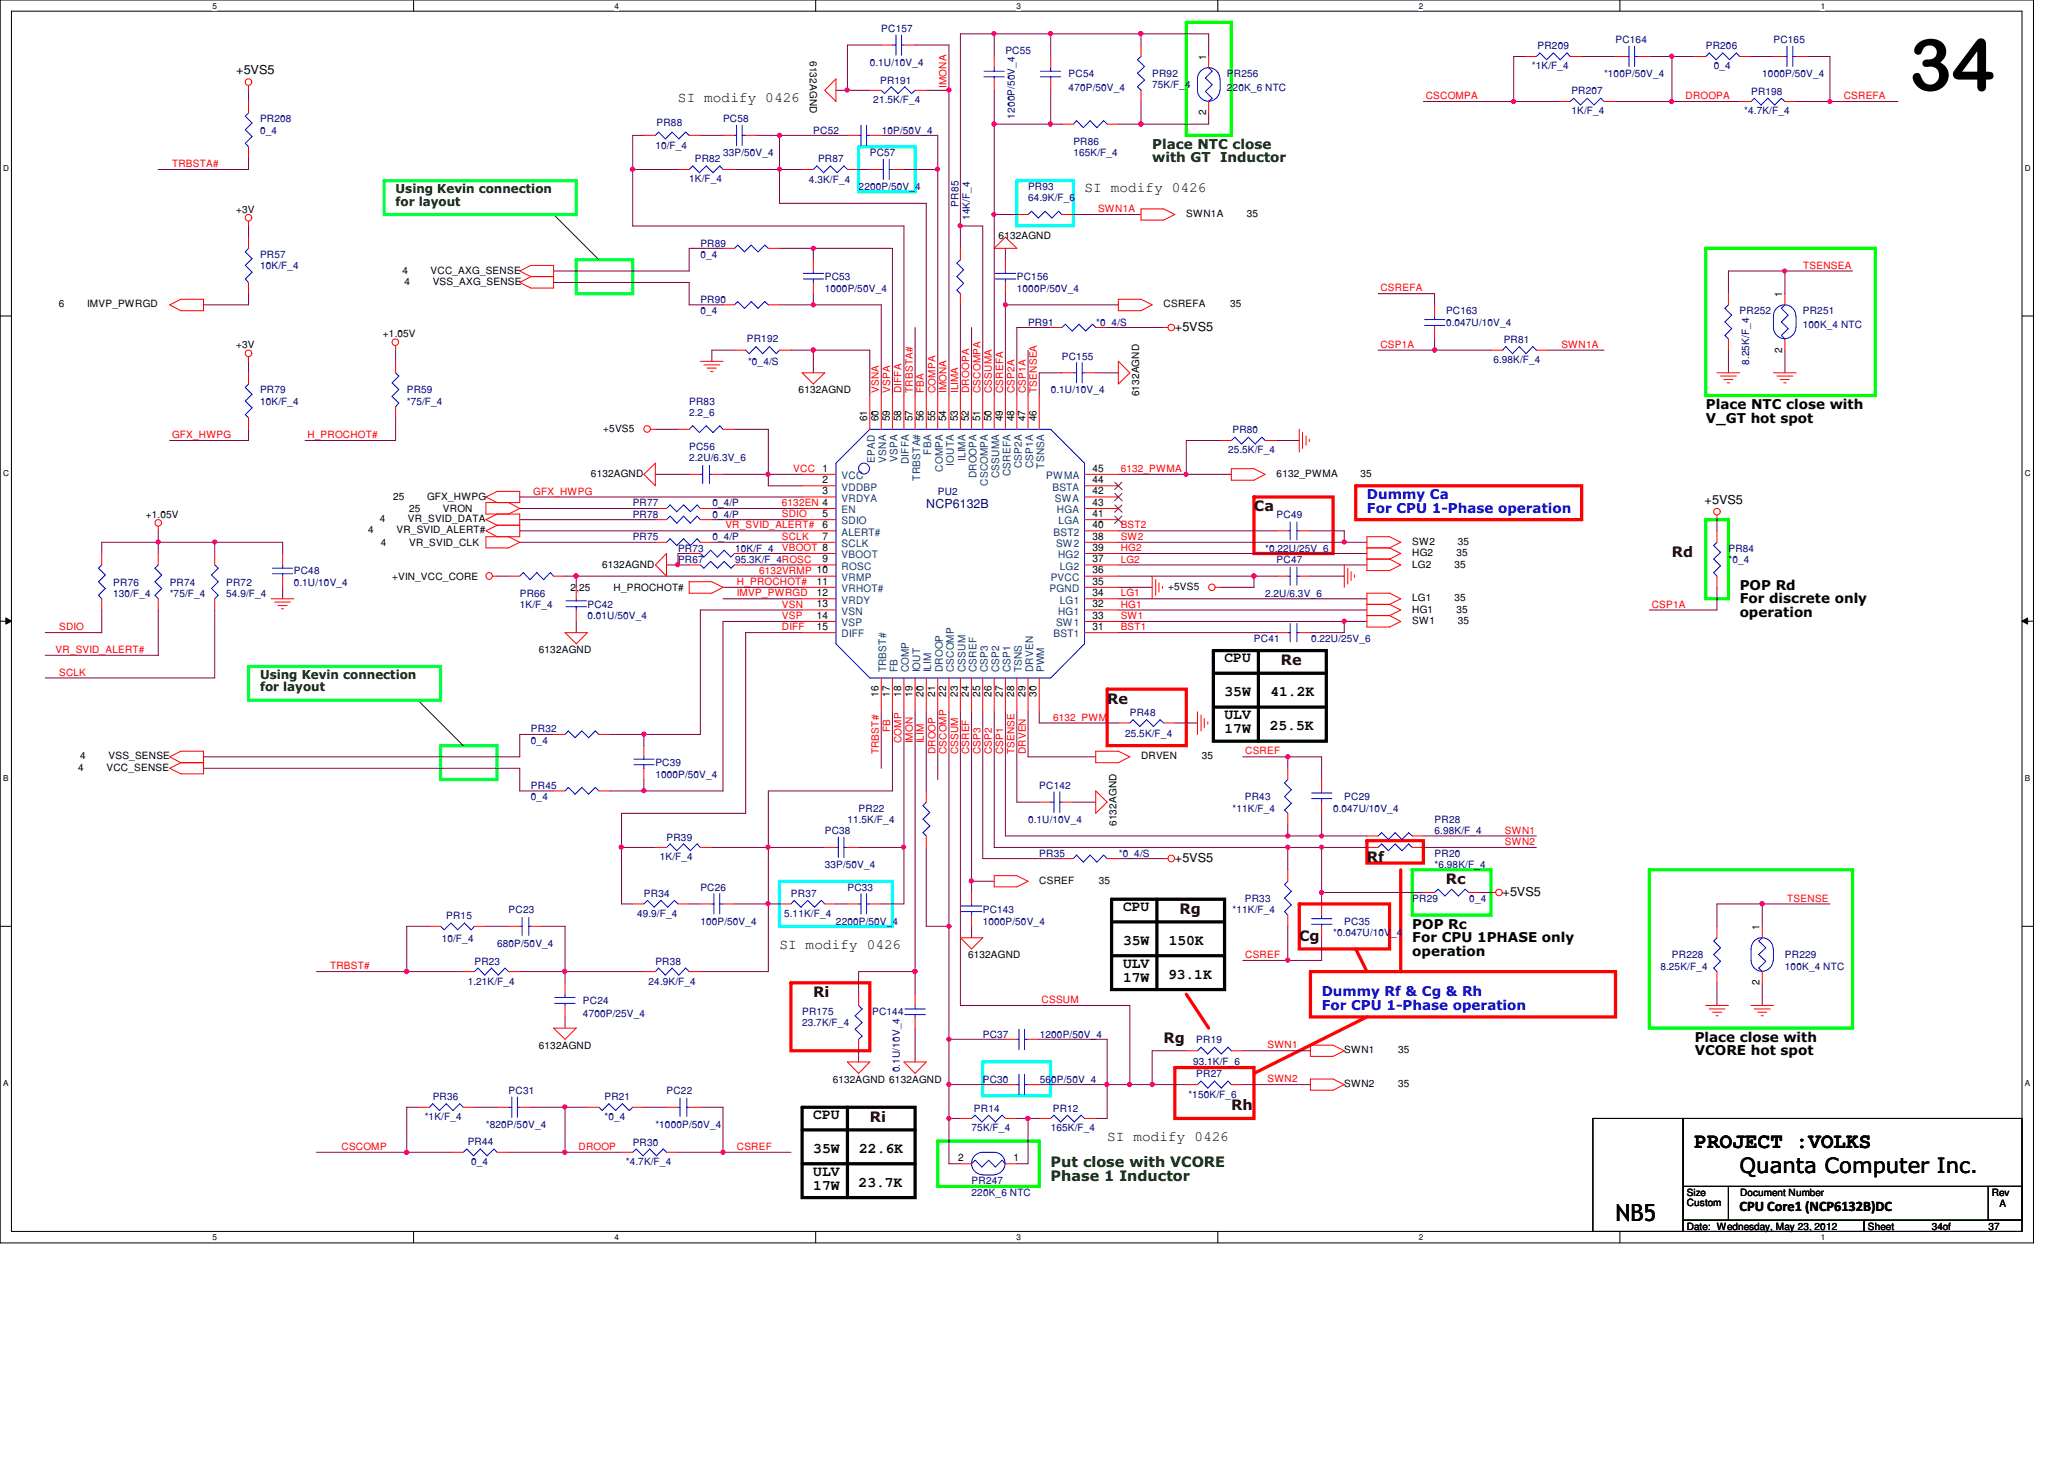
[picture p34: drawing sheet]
<svg xmlns="http://www.w3.org/2000/svg" width="297mm" height="210mm" viewBox="0 0 297 210" stroke-linecap="round" stroke-linejoin="round" font-family="sans-serif">
<defs><g id="words">
<text font-size="10.4" x="274.8" y="13">34</text>
<text font-size="3.4" x="232.5" y="175.6">NB5</text>
<g font-size="3">
<text x="243.9" y="165.1">PROJECT :VOLKS</text>
<text x="250.4" y="168.8">Quanta Computer Inc.</text>
</g>
<g font-size="2.1">
<text x="97.6" y="14.6">SI modify 0426</text>
<text x="156.1" y="27.6">SI modify 0426</text>
<text x="176.2" y="95.3">CPU</text>
<text x="176.2" y="100.2">35W</text>
<text x="182.8" y="100.2">41.2K</text>
<text x="176.2" y="103.4">ULV</text>
<text x="176.2" y="105.5">17W</text>
<text x="182.7" y="105.1">25.5K</text>
<text x="161.6" y="131.1">CPU</text>
<text x="112.2" y="136.5">SI modify 0426</text>
<text x="161.6" y="135.9">35W</text>
<text x="168.2" y="135.9">150K</text>
<text x="161.6" y="139.2">ULV</text>
<text x="161.6" y="141.3">17W</text>
<text x="168.1" y="140.8">93.1K</text>
<text x="117" y="161">CPU</text>
<text x="117" y="165.9">35W</text>
<text x="123.7" y="165.9">22.6K</text>
<text x="159.3" y="164.2">SI modify 0426</text>
<text x="117" y="169.1">ULV</text>
<text x="117" y="171.2">17W</text>
<text x="123.6" y="170.7">23.7K</text>
<text x="250.4" y="174.3">CPU Core1 (NCP6132B)DC</text>
</g>
<g font-size="2.1" fill="#3f0000">
<text x="180.5" y="73.6">Ca</text>
<text x="240.6" y="80.1">Rd</text>
<text x="184.4" y="95.7">Re</text>
<text x="159.3" y="101.2">Re</text>
<text x="196.7" y="124">Rf</text>
<text x="169.7" y="131.4">Rg</text>
<text x="208.1" y="127.2">Rc</text>
<text x="187" y="135.3">Cg</text>
<text x="117" y="143.5">Ri</text>
<text x="167.5" y="150">Rg</text>
<text x="125.2" y="161.4">Ri</text>
<text x="177.2" y="159.7">Rh</text>
</g>
<g font-size="2.1" fill="#003f00">
<text x="151.2" y="167.9">Put close with VCORE</text>
<text x="151.2" y="169.9">Phase 1 Inductor</text>
</g>
<g font-size="1.9" fill="#003f00">
<text x="165.8" y="23.4">with GT Inductor</text>
<text x="165.8" y="21.4">Place NTC close</text>
</g>
<g font-size="1.9">
<text x="245.5" y="58.8">Place NTC close with</text>
<text x="245.5" y="60.8">V_GT hot spot</text>
<text x="250.4" y="84.8">POP Rd</text>
<text x="250.4" y="86.8">For discrete only</text>
<text x="250.4" y="88.7">operation</text>
<text x="203.2" y="133.6">POP Rc</text>
<text x="203.2" y="135.6">For CPU 1PHASE only</text>
<text x="203.2" y="137.5">operation</text>
<text x="243.9" y="149.9">Place close with</text>
<text x="243.9" y="151.8">VCORE hot spot</text>
</g>
<g font-size="1.9" fill="#00f">
<text x="196.7" y="71.8">Dummy Ca</text>
<text x="196.7" y="73.8">For CPU 1-Phase operation</text>
<text x="190.2" y="143.3">Dummy Rf &amp; Cg &amp; Rh</text>
<text x="190.2" y="145.3">For CPU 1-Phase operation</text>
</g>
<g font-size="1.8">
<text x="34" y="10.7">+5VS5</text>
<text x="169.1" y="47.6">+5VS5</text>
<text x="245.3" y="72.5">+5VS5</text>
<text x="169.1" y="124">+5VS5</text>
<text x="216.2" y="128.9">+5VS5</text>
</g>
<g font-size="1.8" fill="#003f00">
<text x="56.9" y="29.6">for layout</text>
<text x="56.9" y="27.8">Using Kevin connection</text>
<text x="37.4" y="97.7">Using Kevin connection</text>
<text x="37.4" y="99.5">for layout</text>
</g>
<text font-size="1.8" fill="#00007f" x="133.3" y="73.1">NCP6132B</text>
<g font-size="1.5">
<text x="173.6" y="8.6" transform="rotate(-90 173.6 8.6)">1</text>
<text x="173.6" y="16.6" transform="rotate(-90 173.6 16.6)">2</text>
<text x="256.5" y="42.7" transform="rotate(-90 256.5 42.7)">1</text>
<text x="256.5" y="50.7" transform="rotate(-90 256.5 50.7)">2</text>
<text x="124.8" y="60.6" transform="rotate(-90 124.8 60.6)">61</text>
<text x="126.4" y="60.6" transform="rotate(-90 126.4 60.6)">60</text>
<text x="128.1" y="60.6" transform="rotate(-90 128.1 60.6)">59</text>
<text x="129.7" y="60.6" transform="rotate(-90 129.7 60.6)">58</text>
<text x="131.3" y="60.6" transform="rotate(-90 131.3 60.6)">57</text>
<text x="132.9" y="60.6" transform="rotate(-90 132.9 60.6)">56</text>
<text x="134.6" y="60.6" transform="rotate(-90 134.6 60.6)">55</text>
<text x="136.2" y="60.6" transform="rotate(-90 136.2 60.6)">54</text>
<text x="137.8" y="60.6" transform="rotate(-90 137.8 60.6)">53</text>
<text x="139.4" y="60.6" transform="rotate(-90 139.4 60.6)">52</text>
<text x="141.1" y="60.6" transform="rotate(-90 141.1 60.6)">51</text>
<text x="142.7" y="60.6" transform="rotate(-90 142.7 60.6)">50</text>
<text x="144.3" y="60.6" transform="rotate(-90 144.3 60.6)">49</text>
<text x="146" y="60.6" transform="rotate(-90 146 60.6)">48</text>
<text x="147.6" y="60.6" transform="rotate(-90 147.6 60.6)">47</text>
<text x="149.2" y="60.6" transform="rotate(-90 149.2 60.6)">46</text>
<text x="118.4" y="71.1">3</text>
<text x="118.4" y="67.9">1</text>
<text x="118.4" y="69.5">2</text>
<text x="157.2" y="71.1">42</text>
<text x="157.2" y="69.5">44</text>
<text x="157.2" y="67.9">45</text>
<text x="118.4" y="74.4">5</text>
<text x="118.4" y="76">6</text>
<text x="118.4" y="77.6">7</text>
<text x="157.2" y="74.4">41</text>
<text x="157.2" y="76">40</text>
<text x="157.2" y="77.6">38</text>
<text x="157.2" y="72.8">43</text>
<text x="118.4" y="80.9">9</text>
<text x="157.2" y="82.5">36</text>
<text x="157.2" y="79.2">39</text>
<text x="157.2" y="80.9">37</text>
<text x="117.6" y="84.1">11</text>
<text x="117.6" y="89">14</text>
<text x="117.6" y="85.8">12</text>
<text x="117.6" y="87.4">13</text>
<text x="157.2" y="84.1">35</text>
<text x="157.2" y="85.8">34</text>
<text x="157.2" y="89">33</text>
<text x="157.2" y="87.4">32</text>
<text x="117.6" y="90.6">15</text>
<text x="157.2" y="90.6">31</text>
<text x="126.4" y="100.3" transform="rotate(-90 126.4 100.3)">16</text>
<text x="128.1" y="100.3" transform="rotate(-90 128.1 100.3)">17</text>
<text x="129.7" y="100.3" transform="rotate(-90 129.7 100.3)">18</text>
<text x="131.3" y="100.3" transform="rotate(-90 131.3 100.3)">19</text>
<text x="132.9" y="100.3" transform="rotate(-90 132.9 100.3)">20</text>
<text x="134.6" y="100.3" transform="rotate(-90 134.6 100.3)">21</text>
<text x="136.2" y="100.3" transform="rotate(-90 136.2 100.3)">22</text>
<text x="137.8" y="100.3" transform="rotate(-90 137.8 100.3)">23</text>
<text x="139.4" y="100.3" transform="rotate(-90 139.4 100.3)">24</text>
<text x="141.1" y="100.3" transform="rotate(-90 141.1 100.3)">25</text>
<text x="142.7" y="100.3" transform="rotate(-90 142.7 100.3)">26</text>
<text x="144.3" y="100.3" transform="rotate(-90 144.3 100.3)">27</text>
<text x="146" y="100.3" transform="rotate(-90 146 100.3)">28</text>
<text x="147.6" y="100.3" transform="rotate(-90 147.6 100.3)">29</text>
<text x="149.2" y="100.3" transform="rotate(-90 149.2 100.3)">30</text>
<text x="253.2" y="133.8" transform="rotate(-90 253.2 133.8)">1</text>
<text x="253.2" y="141.7" transform="rotate(-90 253.2 141.7)">2</text>
<text x="137.9" y="167">2</text>
<text x="145.8" y="167">1</text>
</g>
<g font-size="1.5" fill="#003f7f">
<text x="134" y="65.4" transform="rotate(-90 134 65.4)">FBA</text>
<text x="121.1" y="68.9">VCC</text>
<text x="121.1" y="70.6">VDDBP</text>
<text x="125.9" y="66.5" transform="rotate(-90 125.9 66.5)">EPAD</text>
<text x="127.5" y="66.5" transform="rotate(-90 127.5 66.5)">VSNA</text>
<text x="129.2" y="66.5" transform="rotate(-90 129.2 66.5)">VSPA</text>
<text x="130.8" y="66.8" transform="rotate(-90 130.8 66.8)">DIFFA</text>
<text x="132.4" y="69.1" transform="rotate(-90 132.4 69.1)">TRBSTA#</text>
<text x="135.7" y="67.9" transform="rotate(-90 135.7 67.9)">COMPA</text>
<text x="137.3" y="67" transform="rotate(-90 137.3 67)">IOUTA</text>
<text x="138.9" y="66.3" transform="rotate(-90 138.9 66.3)">ILIMA</text>
<text x="140.5" y="68.8" transform="rotate(-90 140.5 68.8)">DROOPA</text>
<text x="142.2" y="69.9" transform="rotate(-90 142.2 69.9)">CSCOMPA</text>
<text x="143.8" y="68.8" transform="rotate(-90 143.8 68.8)">CSSUMA</text>
<text x="145.4" y="68.5" transform="rotate(-90 145.4 68.5)">CSREFA</text>
<text x="147.1" y="67.4" transform="rotate(-90 147.1 67.4)">CSP2A</text>
<text x="148.7" y="67.4" transform="rotate(-90 148.7 67.4)">CSP1A</text>
<text x="150.3" y="67.4" transform="rotate(-90 150.3 67.4)">TSNSA</text>
<text x="150.6" y="68.9">PWMA</text>
<text x="151.5" y="70.6">BSTA</text>
<text x="121.1" y="73.8">EN</text>
<text x="121.1" y="75.4">SDIO</text>
<text x="121.1" y="77">ALERT#</text>
<text x="121.1" y="72.2">VRDYA</text>
<text x="151.6" y="77">BST2</text>
<text x="151.8" y="72.2">SWA</text>
<text x="152.1" y="73.8">HGA</text>
<text x="152.4" y="75.4">LGA</text>
<text x="121.1" y="82">ROSC</text>
<text x="121.1" y="78.7">SCLK</text>
<text x="121.1" y="83.6">VRMP</text>
<text x="121.1" y="80.3">VBOOT</text>
<text x="151.2" y="83.6">PVCC</text>
<text x="152" y="78.7">SW2</text>
<text x="152.3" y="80.3">HG2</text>
<text x="152.5" y="82">LG2</text>
<text x="121.1" y="85.2">VRHOT#</text>
<text x="121.1" y="86.8">VRDY</text>
<text x="121.1" y="88.4">VSN</text>
<text x="151" y="85.2">PGND</text>
<text x="152.3" y="88.4">HG1</text>
<text x="152.5" y="86.8">LG1</text>
<text x="121.1" y="90.1">VSP</text>
<text x="121.1" y="91.7">DIFF</text>
<text x="151.6" y="91.7">BST1</text>
<text x="152" y="90.1">SW1</text>
<text x="127.5" y="96.7" transform="rotate(-90 127.5 96.7)">TRBST#</text>
<text x="129.2" y="96.7" transform="rotate(-90 129.2 96.7)">FB</text>
<text x="130.8" y="96.7" transform="rotate(-90 130.8 96.7)">COMP</text>
<text x="132.4" y="96.7" transform="rotate(-90 132.4 96.7)">IOUT</text>
<text x="134" y="96.7" transform="rotate(-90 134 96.7)">ILIM</text>
<text x="135.7" y="96.7" transform="rotate(-90 135.7 96.7)">DROOP</text>
<text x="137.3" y="96.7" transform="rotate(-90 137.3 96.7)">CSCOMP</text>
<text x="138.9" y="96.7" transform="rotate(-90 138.9 96.7)">CSSUM</text>
<text x="140.5" y="96.7" transform="rotate(-90 140.5 96.7)">CSREF</text>
<text x="142.2" y="96.7" transform="rotate(-90 142.2 96.7)">CSP3</text>
<text x="143.8" y="96.7" transform="rotate(-90 143.8 96.7)">CSP2</text>
<text x="145.4" y="96.7" transform="rotate(-90 145.4 96.7)">CSP1</text>
<text x="147.1" y="96.7" transform="rotate(-90 147.1 96.7)">TSNS</text>
<text x="148.7" y="96.7" transform="rotate(-90 148.7 96.7)">DRVEN</text>
<text x="150.3" y="96.7" transform="rotate(-90 150.3 96.7)">PWM</text>
</g>
<g font-size="1.4" fill="#00007f">
<text x="126.8" y="4.6">PC157</text>
<text x="125.2" y="9.5">0.1U/10V_4</text>
<text x="144.7" y="7.8">PC55</text>
<text x="153.8" y="11.1">PC54</text>
<text x="165.8" y="11.1">PR92</text>
<text x="176.6" y="11.1">P</text>
<text x="177.6" y="11.1">R256</text>
<text x="220.5" y="9.9">*1K/F_4</text>
<text x="221.3" y="7">PR209</text>
<text x="230.8" y="11.1">*100P/50V_4</text>
<text x="232.5" y="6.2">PC164</text>
<text x="245.5" y="7">PR206</text>
<text x="246.6" y="9.9">0_4</text>
<text x="253.6" y="11.1">1000P/50V_4</text>
<text x="255.2" y="6.2">PC165</text>
<text x="37.4" y="17.6">PR208</text>
<text x="104.1" y="17.6">PC58</text>
<text x="125.7" y="14.8">21.5K/F_4</text>
<text x="126.7" y="12.1">PR191</text>
<text x="146" y="17.1" transform="rotate(-90 146 17.1)">1200P/50V_4</text>
<text x="153.8" y="13">470P/50V_4</text>
<text x="165.8" y="12.7">75K/F_4</text>
<text x="176.6" y="13">2</text>
<text x="177.4" y="13">20K_6 NTC</text>
<text x="226.1" y="13.5">PR207</text>
<text x="226.1" y="16.5">1K/F_4</text>
<text x="251" y="16.5">*4.7K/F_4</text>
<text x="252" y="13.7">PR198</text>
<text x="37.4" y="19.2">0_4</text>
<text x="94.3" y="21.5">10/F_4</text>
<text x="94.5" y="18.1">PR88</text>
<text x="100" y="23.3">PR82</text>
<text x="104.1" y="22.5">33P/50V_4</text>
<text x="117" y="19.2">PC52</text>
<text x="117.7" y="23.3">PR87</text>
<text x="125.2" y="22.5">PC57</text>
<text x="126.9" y="19.2">10P/50V_4</text>
<text x="154.5" y="20.8">PR86</text>
<text x="154.5" y="22.5">165K/F_4</text>
<text x="99.2" y="26.2">1K/F_4</text>
<text x="116.4" y="26.4">4.3K/F_4</text>
<text x="123.6" y="27.3">2200P/50V_</text>
<text x="131.7" y="27.3">4</text>
<text x="137.9" y="29.7" transform="rotate(-90 137.9 29.7)">PR85</text>
<text x="148" y="27.3">PR93</text>
<text x="148" y="29">64.9K/F_6</text>
<text x="100.8" y="35.5">PR89</text>
<text x="139.6" y="31.7" transform="rotate(-90 139.6 31.7)">14K/F_4</text>
<text x="37.4" y="37.1">PR57</text>
<text x="37.4" y="38.7">10K/F_4</text>
<text x="100.8" y="37.1">0_4</text>
<text x="118.7" y="40.3">PC53</text>
<text x="118.7" y="42">1000P/50V_4</text>
<text x="146.3" y="40.3">PC156</text>
<text x="146.3" y="42">1000P/50V_4</text>
<text x="100.8" y="43.6">PR90</text>
<text x="100.8" y="45.2">0_4</text>
<text x="148" y="46.9">PR91</text>
<text x="157.8" y="46.9">*0_4/S</text>
<text x="208.1" y="45.2">PC163</text>
<text x="208.1" y="46.9">0.047U/10V_4</text>
<text x="250.4" y="45.2">PR252</text>
<text x="259.5" y="45.2">PR251</text>
<text x="259.5" y="47.2">100K_4 NTC</text>
<text x="107.5" y="49.1">PR192</text>
<text x="107.7" y="52.5">*0_4/S</text>
<text x="152.8" y="51.7">PC155</text>
<text x="214.9" y="52.2">6.98K/F_4</text>
<text x="216.4" y="49.3">PR81</text>
<text x="251.7" y="52.5" transform="rotate(-90 251.7 52.5)">8.25K/F_4</text>
<text x="37.4" y="56.6">PR79</text>
<text x="37.4" y="58.3">10K/F_4</text>
<text x="58.5" y="56.6">PR59</text>
<text x="58.5" y="58.3">*75/F_4</text>
<text x="99.2" y="58.3">PR83</text>
<text x="99.2" y="59.9">2.2_6</text>
<text x="151.2" y="56.6">0.1U/10V_4</text>
<text x="99.2" y="64.7">PC56</text>
<text x="176.7" y="65.2">25.5K/F_4</text>
<text x="177.4" y="62.3">PR80</text>
<text x="99.2" y="66.4">2.2U/6.3V_6</text>
<text x="135" y="71.2">PU2</text>
<text x="91.1" y="72.9">PR77</text>
<text x="91.1" y="74.5">PR78</text>
<text x="91.1" y="77.7">PR75</text>
<text x="102.5" y="72.9">0_4/P</text>
<text x="102.5" y="74.5">0_4/P</text>
<text x="102.5" y="77.7">0_4/P</text>
<text x="183.7" y="74.5">PC49</text>
<text x="42.3" y="82.6">PC48</text>
<text x="97.6" y="79.4">PR73</text>
<text x="97.6" y="81">PR67</text>
<text x="105.8" y="79.4">10K/F_4</text>
<text x="105.8" y="81">95.3K/F_4ROSC</text>
<text x="182.1" y="79.4">*0.22U/25V_6</text>
<text x="183.7" y="81">PC47</text>
<text x="248.7" y="79.4">PR84</text>
<text x="248.7" y="81">*0_4</text>
<text x="16.3" y="84.2">PR76</text>
<text x="16.3" y="85.9">130/F_4</text>
<text x="24.4" y="84.2">PR74</text>
<text x="24.4" y="85.9">*75/F_4</text>
<text x="32.6" y="84.2">PR72</text>
<text x="32.6" y="85.9">54.9/F_4</text>
<text x="42.3" y="84.2">0.1U/10V_4</text>
<text x="74.8" y="85.9">PR66</text>
<text x="74.8" y="87.5">1K/F_4</text>
<text x="84.5" y="87.5">PC42</text>
<text x="84.5" y="89.1">0.01U/50V_4</text>
<text x="182.1" y="85.9">2.2U/6.3V_6</text>
<text x="180.5" y="92.4">PC41</text>
<text x="188.7" y="92.4">0.22U/25V_6</text>
<text x="76.4" y="105.4">PR32</text>
<text x="76.4" y="107">0_4</text>
<text x="161.9" y="106">25.5K/F_4</text>
<text x="162.6" y="103">PR48</text>
<text x="76.4" y="113.5">PR45</text>
<text x="94.3" y="110.2">PC39</text>
<text x="94.3" y="111.9">1000P/50V_4</text>
<text x="149.6" y="113.5">PC142</text>
<text x="76.4" y="115.1">0_4</text>
<text x="122" y="118.4">11.5K/F_4</text>
<text x="123.6" y="116.8">PR22</text>
<text x="148" y="118.4">0.1U/10V_4</text>
<text x="177.4" y="116.8">*11K/F_4</text>
<text x="179.2" y="115.1">PR43</text>
<text x="191.9" y="116.8">0.047U/10V_4</text>
<text x="193.5" y="115.1">PC29</text>
<text x="206.5" y="118.4">PR28</text>
<text x="95" y="123.7">1K/F_4</text>
<text x="95.9" y="121">PR39</text>
<text x="118.7" y="120">PC38</text>
<text x="118.7" y="124.9">33P/50V_4</text>
<text x="149.6" y="123.3">PR35</text>
<text x="161" y="123.3">*0_4/S</text>
<text x="206.5" y="123.3">PR20</text>
<text x="206.5" y="124.9">*6.98K/F_4</text>
<text x="206.5" y="120">6.98K/F_4</text>
<text x="73.2" y="131.4">PC23</text>
<text x="91.7" y="131.9">49.9/F_4</text>
<text x="92.7" y="129.1">PR34</text>
<text x="100.8" y="128.1">PC26</text>
<text x="112.9" y="131.9">5.11K/F_4</text>
<text x="113.8" y="129.1">PR37</text>
<text x="122" y="128.1">PC33</text>
<text x="141.4" y="131.4">PC143</text>
<text x="177.4" y="131.4">*11K/F_4</text>
<text x="179.2" y="129.8">PR33</text>
<text x="203.2" y="129.8">PR29</text>
<text x="211.5" y="129.8">0_4</text>
<text x="63.6" y="135.5">10/F_4</text>
<text x="64.2" y="132.2">PR15</text>
<text x="71.5" y="136.3">680P/50V_4</text>
<text x="100.8" y="133">100P/50V_4</text>
<text x="120.3" y="133">2200P/50V_</text>
<text x="128.5" y="133">4</text>
<text x="141.4" y="133">1000P/50V_4</text>
<text x="191.9" y="134.6">*0.047U/10V</text>
<text x="193.5" y="133">PC35</text>
<text x="200.2" y="134.6">_4</text>
<text x="240.6" y="137.9">PR228</text>
<text x="256.9" y="137.9">PR229</text>
<text x="67.3" y="141.6">1.21K/F_4</text>
<text x="68.3" y="138.9">PR23</text>
<text x="93.3" y="141.6">24.9K/F_4</text>
<text x="94.3" y="138.9">PR38</text>
<text x="239" y="139.5">8.25K/F_4</text>
<text x="256.9" y="139.5">100K_4 NTC</text>
<text x="83.9" y="144.4">PC24</text>
<text x="83.9" y="146.3">4700P/25V_4</text>
<text x="115.4" y="146">PR175</text>
<text x="115.4" y="147.7">23.7K/F_4</text>
<text x="125.5" y="146">PC144</text>
<text x="141.4" y="149.3">PC37</text>
<text x="149.6" y="149.3">1200P/50V_4</text>
<text x="129.5" y="154.3" transform="rotate(-90 129.5 154.3)">0.1U/10V_4</text>
<text x="141.4" y="155.8">PC30</text>
<text x="149.6" y="155.8">56</text>
<text x="151.3" y="155.8">0P/50V_4</text>
<text x="171.7" y="153.2">93.1K/F_6</text>
<text x="172.2" y="154.9">PR27</text>
<text x="172.2" y="150.1">PR19</text>
<text x="61.1" y="161.1">*1K/F_4</text>
<text x="62.3" y="158.2">PR36</text>
<text x="73.2" y="157.4">PC31</text>
<text x="87" y="158.2">PR21</text>
<text x="87" y="161.1">*0_4</text>
<text x="95.9" y="157.4">PC22</text>
<text x="140.2" y="160">PR14</text>
<text x="151.5" y="160">PR12</text>
<text x="171" y="158">*150K/F_6</text>
<text x="67.3" y="164.7">PR44</text>
<text x="67.8" y="167.6">0_4</text>
<text x="69.9" y="162.3">*820P/50V_4</text>
<text x="90.1" y="167.6">*4.7K/F_4</text>
<text x="91.1" y="164.9">PR30</text>
<text x="94.3" y="162.3">*1000P/50V_4</text>
<text x="139.8" y="162.8">75K/F_4</text>
<text x="151.2" y="162.8">165K/F_4</text>
<text x="139.8" y="170.4">PR247</text>
<text x="139.8" y="172">220K_6 NTC</text>
</g>
<g font-size="1.4">
<text x="116.5" y="8.8" transform="rotate(90 116.5 8.8)">6132AGND</text>
<text x="34" y="30.6">+3V</text>
<text x="143.7" y="34.3">6132AGND</text>
<text x="170.7" y="31.2">SWN1A</text>
<text x="179.4" y="31.2">35</text>
<text x="57.9" y="39.4">4</text>
<text x="58.2" y="41">4</text>
<text x="62" y="39.4">VCC_AXG_SENSE</text>
<text x="62.3" y="41">VSS_AXG_SENSE</text>
<text x="8.5" y="44.2">6</text>
<text x="12.5" y="44.2">IMVP_PWRGD</text>
<text x="167.5" y="44.2">CSREFA</text>
<text x="177" y="44.2">35</text>
<text x="34" y="50.1">+3V</text>
<text x="55.1" y="48.5">+1.05V</text>
<text x="114.9" y="56.6">6132AGND</text>
<text x="164" y="57" transform="rotate(-90 164 57)">6132AGND</text>
<text x="86.8" y="62.1">+5VS5</text>
<text x="56.6" y="71.9">25</text>
<text x="61.5" y="71.9">GFX_HWPG</text>
<text x="85" y="68.6">6132AGND</text>
<text x="183.7" y="68.6">6132_PWMA</text>
<text x="195.8" y="68.6">35</text>
<text x="21" y="74.5">+1.05V</text>
<text x="53" y="76.8">4</text>
<text x="54.6" y="75.1">4</text>
<text x="57.1" y="76.8">VR_SVID_ALERT#</text>
<text x="58.7" y="75.1">VR_SVID_DATA</text>
<text x="58.9" y="73.7">25</text>
<text x="63.8" y="73.7">VRON</text>
<text x="54.8" y="78.6">4</text>
<text x="56.4" y="83.4">+VIN_VCC_CORE</text>
<text x="58.9" y="78.6">VR_SVID_CLK</text>
<text x="86.7" y="81.7">6132AGND</text>
<text x="203.2" y="81.7">LG2</text>
<text x="203.2" y="80">HG2</text>
<text x="203.2" y="78.4">SW2</text>
<text x="209.3" y="81.7">35</text>
<text x="209.6" y="80">35</text>
<text x="209.8" y="78.4">35</text>
<text x="82.1" y="85">2,25</text>
<text x="88.3" y="85">H_PROCHOT#</text>
<text x="168.1" y="84.9">+5VS5</text>
<text x="203.2" y="89.8">SW1</text>
<text x="203.2" y="88.1">HG1</text>
<text x="203.2" y="86.5">LG1</text>
<text x="209.3" y="86.5">35</text>
<text x="209.6" y="88.1">35</text>
<text x="209.8" y="89.8">35</text>
<text x="77.6" y="94">6132AGND</text>
<text x="11.3" y="110.9">4</text>
<text x="11.6" y="109.3">4</text>
<text x="15.3" y="110.9">VCC_SENSE</text>
<text x="15.6" y="109.3">VSS_SENSE</text>
<text x="164.2" y="109.3">DRVEN</text>
<text x="173" y="109.3">35</text>
<text x="160.7" y="118.8" transform="rotate(-90 160.7 118.8)">6132AGND</text>
<text x="149.6" y="127.2">CSREF</text>
<text x="158.1" y="127.2">35</text>
<text x="139.3" y="137.9">6132AGND</text>
<text x="77.6" y="150.9">6132AGND</text>
<text x="119.8" y="155.8">6132AGND 6132AGND</text>
<text x="193.5" y="151.6">SWN1</text>
<text x="201.2" y="151.6">35</text>
<text x="193.5" y="156.4">SWN2</text>
<text x="201.2" y="156.4">35</text>
<text x="242.7" y="172">Size</text>
<text x="242.7" y="173.5">Custom</text>
<text x="250.4" y="172">Document Number</text>
<text x="286.6" y="172">Rev</text>
<text x="287.7" y="173.7">A</text>
<text x="242.7" y="176.9">Date: Wednesday, May 23, 2012</text>
<text x="268.8" y="176.9">Sheet</text>
<text x="278" y="176.9">34of</text>
<text x="286.2" y="176.9">37</text>
</g>
<g font-size="1.4" fill="#f00">
<text x="136.2" y="12.7" transform="rotate(-90 136.2 12.7)">IMONA</text>
<text x="205.2" y="14.3">CSCOMPA</text>
<text x="242.6" y="14.3">DROOPA</text>
<text x="265.3" y="14.3">CSREFA</text>
<text x="24.8" y="24">TRBSTA#</text>
<text x="158" y="30.5">SWN1A</text>
<text x="198.7" y="41.9">CSREFA</text>
<text x="259.5" y="38.7">TSENSEA</text>
<text x="198.7" y="50">CSP1A</text>
<text x="224.7" y="50">SWN1A</text>
<text x="126.5" y="56.6" transform="rotate(-90 126.5 56.6)">VSNA</text>
<text x="128.1" y="56.6" transform="rotate(-90 128.1 56.6)">VSPA</text>
<text x="129.7" y="56.6" transform="rotate(-90 129.7 56.6)">DIFFA</text>
<text x="131.4" y="56.6" transform="rotate(-90 131.4 56.6)">TRBSTA#</text>
<text x="133" y="56.6" transform="rotate(-90 133 56.6)">FBA</text>
<text x="134.6" y="56.6" transform="rotate(-90 134.6 56.6)">COMPA</text>
<text x="136.2" y="56.6" transform="rotate(-90 136.2 56.6)">IMONA</text>
<text x="137.9" y="56.6" transform="rotate(-90 137.9 56.6)">ILIMA</text>
<text x="139.5" y="56.6" transform="rotate(-90 139.5 56.6)">DROOPA</text>
<text x="141.1" y="56.6" transform="rotate(-90 141.1 56.6)">CSCOMPA</text>
<text x="142.7" y="56.6" transform="rotate(-90 142.7 56.6)">CSSUMA</text>
<text x="144.4" y="56.6" transform="rotate(-90 144.4 56.6)">CSREFA</text>
<text x="146" y="56.6" transform="rotate(-90 146 56.6)">CSP2A</text>
<text x="147.6" y="56.6" transform="rotate(-90 147.6 56.6)">CSP1A</text>
<text x="149.2" y="56.6" transform="rotate(-90 149.2 56.6)">TSENSEA</text>
<text x="24.8" y="63">GFX_HWPG</text>
<text x="44.2" y="63">H_PROCHOT#</text>
<text x="76.7" y="71.2">GFX_HWPG</text>
<text x="114.2" y="67.9">VCC</text>
<text x="161.3" y="67.9">6132_PWMA</text>
<text x="104.4" y="76">VR_SVID_ALERT#</text>
<text x="112.5" y="74.4">SDIO</text>
<text x="112.5" y="77.7">SCLK</text>
<text x="112.5" y="72.8">6132EN 4</text>
<text x="161.3" y="77.7">SW2</text>
<text x="161.3" y="76">BST2</text>
<text x="109.3" y="82.6">6132VRMP 10</text>
<text x="112.5" y="79.3">VBOOT 8</text>
<text x="161.3" y="80.9">LG2</text>
<text x="161.3" y="79.3">HG2</text>
<text x="106" y="84.2">H_PROCHOT#</text>
<text x="106" y="85.8">IMVP_PWRGD</text>
<text x="112.5" y="89.1">VSP</text>
<text x="112.5" y="87.4">VSN</text>
<text x="161.3" y="85.8">LG1</text>
<text x="161.3" y="89.1">SW1</text>
<text x="161.3" y="87.4">HG1</text>
<text x="237.7" y="87.4">CSP1A</text>
<text x="8" y="93.9">VR_SVID_ALERT#</text>
<text x="8.5" y="90.7">SDIO</text>
<text x="112.5" y="90.7">DIFF</text>
<text x="161.3" y="90.7">BST1</text>
<text x="8.5" y="97.2">SCLK</text>
<text x="128.1" y="105.3" transform="rotate(-90 128.1 105.3)">FB</text>
<text x="129.7" y="106.9" transform="rotate(-90 129.7 106.9)">COMP</text>
<text x="131.4" y="106.9" transform="rotate(-90 131.4 106.9)">IMON</text>
<text x="133" y="106.9" transform="rotate(-90 133 106.9)">ILIM</text>
<text x="151.6" y="103.7">6132_PWM</text>
<text x="126.5" y="108.5" transform="rotate(-90 126.5 108.5)">TRBST#</text>
<text x="134.6" y="108.5" transform="rotate(-90 134.6 108.5)">DROOP</text>
<text x="136.2" y="108.5" transform="rotate(-90 136.2 108.5)">CSCOMP</text>
<text x="137.9" y="108.5" transform="rotate(-90 137.9 108.5)">CSSUM</text>
<text x="139.5" y="108.5" transform="rotate(-90 139.5 108.5)">CSREF</text>
<text x="141.1" y="108.5" transform="rotate(-90 141.1 108.5)">CSP3</text>
<text x="142.7" y="108.5" transform="rotate(-90 142.7 108.5)">CSP2</text>
<text x="144.4" y="108.5" transform="rotate(-90 144.4 108.5)">CSP1</text>
<text x="146" y="108.5" transform="rotate(-90 146 108.5)">TSENSE</text>
<text x="147.6" y="108.5" transform="rotate(-90 147.6 108.5)">DRVEN</text>
<text x="179.2" y="108.5">CSREF</text>
<text x="216.6" y="119.9">SWN1</text>
<text x="216.6" y="121.6">SWN2</text>
<text x="257.2" y="129.7">TSENSE</text>
<text x="179.2" y="137.8">CSREF</text>
<text x="47.5" y="139.4">TRBST#</text>
<text x="149.9" y="144.3">CSSUM</text>
<text x="182.4" y="155.7">SWN2</text>
<text x="182.4" y="150.8">SWN1</text>
<text x="49.1" y="165.4">CSCOMP</text>
<text x="83.3" y="165.4">DROOP</text>
<text x="106" y="165.4">CSREF</text>
</g>
<g font-size="1.2">
<text x="30.6" y="1.2">5</text>
<text x="88.4" y="1.2">4</text>
<text x="146.3" y="1.2">3</text>
<text x="204.2" y="1.2">2</text>
<text x="262" y="1.2">1</text>
<text x=".5" y="24.6">D</text>
<text x="291.4" y="24.6">D</text>
<text x=".5" y="68.5">C</text>
<text x="291.4" y="68.5">C</text>
<text x=".5" y="112.3">B</text>
<text x="291.4" y="112.3">B</text>
<text x=".5" y="156.2">A</text>
<text x="291.4" y="156.2">A</text>
<text x="30.6" y="178.4">5</text>
<text x="88.4" y="178.4">4</text>
<text x="146.3" y="178.4">3</text>
<text x="204.2" y="178.4">2</text>
<text x="262" y="178.4">1</text>
</g>
</g></defs>
<path d="M0 0h292.6v178.8h-292.6zM1.6 1.6h289.4v175.6h-289.4z" fill="none" stroke="#000" stroke-width=".14"/>
<g fill="#fff">
<path d="M30.6 .2h.6v1.3h-.6z"/>
<path d="M30.6 177.3h.6v1.3h-.6z"/>
</g>
<path d="M59.5 0v1.6M59.5 177.2v1.6" fill="none" stroke="#000" stroke-width=".14"/>
<g fill="#fff">
<path d="M88.4 .2h.6v1.3h-.6z"/>
<path d="M88.4 177.3h.6v1.3h-.6z"/>
</g>
<path d="M117.4 0v1.6M117.4 177.2v1.6" fill="none" stroke="#000" stroke-width=".14"/>
<g fill="#fff">
<path d="M146.3 .2h.6v1.3h-.6z"/>
<path d="M146.3 177.3h.6v1.3h-.6z"/>
</g>
<path d="M175.3 0v1.6M175.3 177.2v1.6" fill="none" stroke="#000" stroke-width=".14"/>
<g fill="#fff">
<path d="M204.2 .2h.6v1.3h-.6z"/>
<path d="M204.2 177.3h.6v1.3h-.6z"/>
</g>
<path d="M233.1 0v1.6M233.1 177.2v1.6" fill="none" stroke="#000" stroke-width=".14"/>
<g fill="#fff">
<path d="M262 .2h.6v1.3h-.6z"/>
<path d="M262 177.3h.6v1.3h-.6z"/>
<path d="M.5 23.5h.8v1.3h-.8z"/>
<path d="M291.4 23.5h.8v1.3h-.8z"/>
<path d="M.5 67.4h.8v1.3h-.8z"/>
<path d="M291.4 67.4h.8v1.3h-.8z"/>
</g>
<path d="M0 45.5h1.6M291 45.5h1.6" fill="none" stroke="#000" stroke-width=".14"/>
<g fill="#fff">
<path d="M.5 111.3h.7v1.3h-.7z"/>
<path d="M291.4 111.3h.7v1.3h-.7z"/>
</g>
<path d="M0 89.4h1.6M.8 88.9l.8 .5-.8 .4zM291 89.4l.8-.5v.9zM291 89.4h1.6" fill="none" stroke="#000" stroke-width=".14"/>
<path d="M.8 88.9l.8 .5-.8 .4zM291 89.4l.8-.5v.9z" fill="#000"/>
<g fill="#fff">
<path d="M.5 155.2h.7v1.3h-.7z"/>
<path d="M291.4 155.2h.7v1.3h-.7z"/>
</g>
<path d="M0 133.3h1.6M291 133.3h1.6" fill="none" stroke="#000" stroke-width=".14"/>
<path d="M170.7 3.2h6.5v16.3h-6.5zM245.5 35.7h24.4v21.2h-24.4zM245.5 74.8h3.2v11.3h-3.2zM203.2 125.1h11.4v6.6h-11.4zM237.4 125.1h29.2v22.8h-29.2zM135 164.2h14.6v6.5h-14.6z" fill="none" stroke="#0f0" stroke-width=".47"/>
<path d="M55.3 26h27.6v4.9h-27.6zM82.9 37.4h8.2v4.8h-8.2zM35.8 95.9h27.6v4.9h-27.6zM63.4 107.3h8.1v4.8h-8.1z" fill="none" stroke="#00ff3f" stroke-width=".47"/>
<path d="M79.7 30.9l6.5 6.5M60.2 100.8l6.5 6.5" fill="none" stroke="#003f00" stroke-width=".14"/>
<path d="M180.5 71.5h11.4v8.1h-11.4zM195.1 69.9h32.5v4.9h-32.5zM159.3 99.1h11.4v8.2h-11.4zM187 130h13v6.5h-13zM188.6 139.8h43.9v6.5h-43.9zM195.1 136.5l1.6 3.3M196.7 120.9h8.1v3.3h-8.1zM201.6 125.1v14.7M113.8 141.4h11.4v9.8h-11.4zM169.1 153.6h11.4v7.3h-11.4zM170.7 143l3.2 4.9M196.7 146.3l-16.2 8.1" fill="none" stroke="#f00" stroke-width=".47"/>
<path d="M174.6 93.6h16.3v13h-16.3zM174.6 96.9h16.3M181.1 93.6v13M174.6 101.7h16.3M160 129.4h16.2v13h-16.2zM160 132.6h16.2M160 137.5h16.2M166.5 129.4v13M115.4 159.3h16.3v13h-16.3zM122 159.3v13M115.4 162.6h16.3M115.4 167.4h16.3" fill="none" stroke="#000" stroke-width=".47"/>
<path d="M123.6 21.1h8.1v6.5h-8.1zM146.3 26h8.2v6.5h-8.2zM112.2 126.8h16.2v6.5h-16.2zM141.4 152.8h9.8v4.8h-9.8z" fill="none" stroke="#0ff" stroke-width=".47"/>
<path d="M126.8 19.5h8.2M151.2 17.9h1.6M144.7 43.9h16.2M170.7 63.4h4.9M157.7 160.9h1.6" fill="none" stroke="#7f003f" stroke-width=".14"/>
<circle cx="144.7" cy="43.9" r=".3" fill="#f0f"/>
<circle cx="144.7" cy="43.9" r=".3" fill="none" stroke="#f0f" stroke-width=".14"/>
<path d="M91.1 24.4h6.5M117 35.7h11.4M193.5 76.4v1.6M104.1 84.5h11.3M180.5 82.9h3.2M110.6 121.9v8.1M136.6 156v4.9M149.6 149.5h9.7" fill="none" stroke="#7f003f" stroke-width=".14"/>
<circle cx="136.6" cy="156" r=".31" fill="#f0f"/>
<circle cx="136.6" cy="156" r=".31" fill="none" stroke="#f0f" stroke-width=".14"/>
<circle cx="136.6" cy="160.9" r=".3" fill="#f0f"/>
<circle cx="136.6" cy="160.9" r=".3" fill="none" stroke="#f0f" stroke-width=".14"/>
<path d="M143.1 30.9v26" fill="none" stroke="#7f003f" stroke-width=".14"/>
<circle cx="143" cy="30.9" r=".3" fill="#f0f"/>
<circle cx="143" cy="30.9" r=".3" fill="none" stroke="#f0f" stroke-width=".14"/>
<g fill="none" stroke="#7f003f" stroke-width=".14">
<path d="M151.2 13v4.9M112.2 29.3h21.1M128.4 35.7v21.2M130.1 24.4h4.9M170.7 63.4v4.8M97.6 81.3h1.6M100.8 87.8v17.9M160.9 81.3h35.8M169.1 104h3.2M185.3 138.2h4.9M204.8 121.9h16.3M159.3 156v4.9"/>
<path d="M178.9 156h9.7M247.1 141.4v3.3"/>
</g>
<circle cx="159.3" cy="156" r=".31" fill="#f0f"/>
<circle cx="159.3" cy="156" r=".31" fill="none" stroke="#f0f" stroke-width=".14"/>
<path d="M94.3 68.2h4.9M160.9 78h32.6M160.9 86.1h35.8M193.5 89.4h3.2M89.4 130h1.7M138.2 144.7h24.4" fill="none" stroke="#7f003f" stroke-width=".14"/>
<circle cx="193.5" cy="78" r=".3" fill="#f0f"/>
<circle cx="193.5" cy="78" r=".3" fill="none" stroke="#f0f" stroke-width=".14"/>
<path d="M91.1 19.5h1.6M112.2 19.5h9.8M135 19.5v4.9M164.2 14.6v3.3M144.7 35.7v1.7M248.7 39v3.2M102.4 50.4v1.6M102.4 74.8h13M160.9 68.2h9.8M190.2 121.9h6.5M178.9 151.2h9.7" fill="none" stroke="#7f003f" stroke-width=".14"/>
<circle cx="170.7" cy="68.2" r=".3" fill="#f0f"/>
<circle cx="170.7" cy="68.2" r=".3" fill="none" stroke="#f0f" stroke-width=".14"/>
<path d="M143.1 17.9v13M112.2 24.4h3.2M117 50.4h8.2M237.4 87.8h9.7M165.8 156h4.9" fill="none" stroke="#7f003f" stroke-width=".14"/>
<circle cx="165.8" cy="156" r=".31" fill="#f0f"/>
<circle cx="165.8" cy="156" r=".31" fill="none" stroke="#f0f" stroke-width=".14"/>
<path d="M173.9 16.3v1.6M123.6 24.4h1.6M131.7 147.9v4.9M146.3 160.9h1.7" fill="none" stroke="#7f003f" stroke-width=".14"/>
<circle cx="147.9" cy="160.9" r=".31" fill="#f0f"/>
<circle cx="147.9" cy="160.9" r=".31" fill="none" stroke="#f0f" stroke-width=".14"/>
<path d="M143.1 4.9h21.1M136.6 149.5h8.1" fill="none" stroke="#7f003f" stroke-width=".14"/>
<circle cx="143" cy="4.8" r=".3" fill="#f0f"/>
<circle cx="143" cy="4.8" r=".3" fill="none" stroke="#f0f" stroke-width=".14"/>
<circle cx="151.2" cy="4.8" r=".3" fill="#f0f"/>
<circle cx="151.2" cy="4.8" r=".3" fill="none" stroke="#f0f" stroke-width=".14"/>
<path d="M82.9 82.9h32.5M105.7 130h4.9" fill="none" stroke="#7f003f" stroke-width=".14"/>
<circle cx="82.9" cy="82.9" r=".32" fill="#f0f"/>
<circle cx="82.9" cy="82.9" r=".32" fill="none" stroke="#f0f" stroke-width=".14"/>
<path d="M136.6 13v43.9M110.6 113.8h17.8" fill="none" stroke="#7f003f" stroke-width=".14"/>
<circle cx="136.6" cy="12.9" r=".3" fill="#f0f"/>
<circle cx="136.6" cy="12.9" r=".3" fill="none" stroke="#f0f" stroke-width=".14"/>
<g fill="none" stroke="#7f003f" stroke-width=".14">
<path d="M112.2 19.5v4.9M164.2 4.9v1.6M164.2 17.9h9.7M91.1 32.5h39M133.3 29.3v27.6M139.8 47.1v9.8M144.7 42.2v1.7M148 50.4v6.5M256.9 50.4v3.2M74.8 71.5h40.6M104.1 89.4h11.3M107.3 91h8.1"/>
<path d="M107.3 81.3h8.1M188.6 91h4.9M89.4 117h17.9M148 108.9h9.7M99.2 130h1.6M123.6 121.9h6.5M123.6 139.8h8.1M139.8 133.3v1.6M247.1 130h6.5M149.6 156h9.7M148 160.9v6.5"/>
</g>
<circle cx="164.2" cy="17.8" r=".32" fill="#f0f"/>
<circle cx="164.2" cy="17.8" r=".32" fill="none" stroke="#f0f" stroke-width=".14"/>
<path d="M108.9 19.5h3.3M248.7 39h8.2M144.7 102.4v17.9M165.8 151.2h4.9" fill="none" stroke="#7f003f" stroke-width=".14"/>
<circle cx="112.2" cy="19.5" r=".3" fill="#f0f"/>
<circle cx="112.2" cy="19.5" r=".3" fill="none" stroke="#f0f" stroke-width=".14"/>
<path d="M89.4 117v4.9M138.2 102.4v42.3M143.1 102.4v19.5M144.7 120.3h40.6M136.6 160.9h1.6" fill="none" stroke="#7f003f" stroke-width=".14"/>
<circle cx="185.3" cy="120.3" r=".3" fill="#f0f"/>
<circle cx="185.3" cy="120.3" r=".3" fill="none" stroke="#f0f" stroke-width=".14"/>
<path d="M160.9 17.9h3.3M141.4 32.5v24.4M104.1 89.4v24.4M247.1 84.5v3.3M136.6 133.3v16.2M141.4 123.5h11.4M165.8 151.2v4.8M136.6 160.9v6.5" fill="none" stroke="#7f003f" stroke-width=".14"/>
<circle cx="136.6" cy="133.3" r=".3" fill="#f0f"/>
<circle cx="136.6" cy="133.3" r=".3" fill="none" stroke="#f0f" stroke-width=".14"/>
<circle cx="136.6" cy="149.5" r=".3" fill="#f0f"/>
<circle cx="136.6" cy="149.5" r=".3" fill="none" stroke="#f0f" stroke-width=".14"/>
<path d="M130.1 102.4v19.5" fill="none" stroke="#7f003f" stroke-width=".14"/>
<circle cx="130" cy="121.9" r=".3" fill="#f0f"/>
<circle cx="130" cy="121.9" r=".3" fill="none" stroke="#f0f" stroke-width=".14"/>
<path d="M102.4 50.4h3.3M104.1 86.1h11.3M160.9 89.4h32.6M146.3 102.4v13M162.6 144.7v11.3" fill="none" stroke="#7f003f" stroke-width=".14"/>
<circle cx="162.5" cy="156" r=".31" fill="#f0f"/>
<circle cx="162.5" cy="156" r=".31" fill="none" stroke="#f0f" stroke-width=".14"/>
<path d="M138.2 4.9v27.6" fill="none" stroke="#7f003f" stroke-width=".14"/>
<circle cx="138.2" cy="32.5" r=".3" fill="#f0f"/>
<circle cx="138.2" cy="32.5" r=".3" fill="none" stroke="#f0f" stroke-width=".14"/>
<path d="M91.1 24.4v8.1M130.1 32.5v24.4M117 50.4v3.2M138.2 43.9v13M144.7 43.9v13M146.3 47.1v9.8M193.5 89.4v1.6M92.7 113.8h11.4M123.6 151.2v1.6M136.6 156h8.1M136.6 167.4h1.6" fill="none" stroke="#7f003f" stroke-width=".14"/>
<circle cx="193.5" cy="89.4" r=".3" fill="#f0f"/>
<circle cx="193.5" cy="89.4" r=".3" fill="none" stroke="#f0f" stroke-width=".14"/>
<g fill="none" stroke="#7f003f" stroke-width=".14">
<path d="M100.8 19.5h3.3M112.2 24.4v4.9M154.5 30.9h9.7M113.8 50.4h3.2M126.8 43.9v13M198.3 42.2h8.2M248.7 50.4v3.2M74.8 76.4h40.6M102.4 78h13M183.7 63.4h3.3M107.3 91v26M188.6 82.9h4.9"/>
<path d="M148 102.4v6.5M149.6 102.4v1.6"/>
</g>
<circle cx="117" cy="50.4" r=".31" fill="#f0f"/>
<circle cx="117" cy="50.4" r=".31" fill="none" stroke="#f0f" stroke-width=".14"/>
<path d="M164.2 4.9h9.7" fill="none" stroke="#7f003f" stroke-width=".14"/>
<circle cx="164.2" cy="4.8" r=".31" fill="#f0f"/>
<circle cx="164.2" cy="4.8" r=".31" fill="none" stroke="#f0f" stroke-width=".14"/>
<path d="M143.1 4.9v3.2M125.2 50.4v6.5M102.4 73.2h13M160.9 84.5h4.9M110.6 113.8v8.1h8.1M141.4 102.4v21.1M159.3 156h3.3" fill="none" stroke="#7f003f" stroke-width=".14"/>
<circle cx="110.5" cy="121.9" r=".3" fill="#f0f"/>
<circle cx="110.5" cy="121.9" r=".3" fill="none" stroke="#f0f" stroke-width=".14"/>
<path d="M175.6 84.5h4.9M89.4 121.9v8.1" fill="none" stroke="#7f003f" stroke-width=".14"/>
<circle cx="89.4" cy="121.9" r=".3" fill="#f0f"/>
<circle cx="89.4" cy="121.9" r=".3" fill="none" stroke="#f0f" stroke-width=".14"/>
<path d="M160.9 82.9h19.6M204.8 120.3h16.3" fill="none" stroke="#7f003f" stroke-width=".14"/>
<circle cx="180.4" cy="82.9" r=".32" fill="#f0f"/>
<circle cx="180.4" cy="82.9" r=".32" fill="none" stroke="#f0f" stroke-width=".14"/>
<g fill="none" stroke="#7f003f" stroke-width=".14">
<path d="M91.1 19.5v4.9M122 13h3.2M133.3 13h3.3M143.1 13v4.9M151.2 4.9v3.2M173.9 4.9v3.2M143.1 30.9h3.2M149.6 53.6v3.3M107.3 79.6h8.1M170.7 68.2h6.5M188.6 76.4h4.9M100.8 87.8h14.6"/>
<path d="M160.9 91h22.8M180.5 82.9v1.6M89.4 121.9h4.9M102.4 121.9h8.2M110.6 130h1.6M130.1 121.9v8.1M160.9 123.5h6.6M136.6 149.5v6.5M159.3 149.5v6.5M162.6 156h3.2"/>
</g>
<circle cx="91" cy="24.3" r=".31" fill="#f0f"/>
<circle cx="91" cy="24.3" r=".31" fill="none" stroke="#f0f" stroke-width=".14"/>
<path d="M143.1 17.9h8.1M128.4 102.4v11.4" fill="none" stroke="#7f003f" stroke-width=".14"/>
<circle cx="143" cy="17.8" r=".31" fill="#f0f"/>
<circle cx="143" cy="17.8" r=".31" fill="none" stroke="#f0f" stroke-width=".14"/>
<circle cx="151.2" cy="17.8" r=".31" fill="#f0f"/>
<circle cx="151.2" cy="17.8" r=".31" fill="none" stroke="#f0f" stroke-width=".14"/>
<path d="M131.7 6.5h4.9M105.7 24.4h6.5M97.6 79.6h1.6M253.6 141.4v3.3" fill="none" stroke="#7f003f" stroke-width=".14"/>
<circle cx="112.2" cy="24.3" r=".3" fill="#f0f"/>
<circle cx="112.2" cy="24.3" r=".3" fill="none" stroke="#f0f" stroke-width=".14"/>
<path d="M135 24.4v32.5" fill="none" stroke="#7f003f" stroke-width=".14"/>
<circle cx="134.9" cy="24.3" r=".3" fill="#f0f"/>
<circle cx="134.9" cy="24.3" r=".3" fill="none" stroke="#f0f" stroke-width=".14"/>
<path d="M131.7 102.4v40.6M133.3 102.4v11.4M123.6 139.8v3.2M133.3 121.9v11.4h3.3" fill="none" stroke="#7f003f" stroke-width=".14"/>
<circle cx="131.7" cy="139.8" r=".32" fill="#f0f"/>
<circle cx="131.7" cy="139.8" r=".32" fill="none" stroke="#f0f" stroke-width=".14"/>
<path d="M135 102.4v9.7M136.6 102.4v30.9M58.5 133.3v6.5M78.1 133.3h3.2" fill="none" stroke="#7f003f" stroke-width=".14"/>
<circle cx="58.5" cy="139.8" r=".32" fill="#f0f"/>
<circle cx="58.5" cy="139.8" r=".32" fill="none" stroke="#f0f" stroke-width=".14"/>
<path d="M81.3 133.3v6.5M81.3 146.3v1.6" fill="none" stroke="#7f003f" stroke-width=".14"/>
<circle cx="81.3" cy="139.8" r=".31" fill="#f0f"/>
<circle cx="81.3" cy="139.8" r=".31" fill="none" stroke="#f0f" stroke-width=".14"/>
<path d="M58.5 139.8h8.2M58.5 133.3h3.3M69.9 133.3h3.3M110.6 130v9.8h-9.8" fill="none" stroke="#7f003f" stroke-width=".14"/>
<circle cx="110.5" cy="130" r=".3" fill="#f0f"/>
<circle cx="110.5" cy="130" r=".3" fill="none" stroke="#f0f" stroke-width=".14"/>
<path d="M256.9 39v3.2M149.6 53.6h3.2M157.7 53.6h3.2M29.3 108.9h45.5M126.8 102.4v8.1M146.3 115.4h3.3M154.5 115.4h3.2M120.3 130h1.7M126.8 130h3.3M76.4 159.3h4.9v6.5" fill="none" stroke="#7f003f" stroke-width=".14"/>
<circle cx="81.3" cy="159.3" r=".3" fill="#f0f"/>
<circle cx="81.3" cy="159.3" r=".3" fill="none" stroke="#f0f" stroke-width=".14"/>
<path d="M60.2 159.3h-1.7v6.5M68.3 159.3h3.2M45.5 165.8h19.6" fill="none" stroke="#7f003f" stroke-width=".14"/>
<circle cx="58.5" cy="165.8" r=".31" fill="#f0f"/>
<circle cx="58.5" cy="165.8" r=".31" fill="none" stroke="#f0f" stroke-width=".14"/>
<path d="M263.4 8.1v6.5M45.5 139.8h13M81.3 159.3h3.2M92.7 159.3h3.2M100.8 159.3h3.3M81.3 165.8h8.1M97.6 165.8h6.5" fill="none" stroke="#7f003f" stroke-width=".14"/>
<circle cx="263.4" cy="14.6" r=".3" fill="#f0f"/>
<circle cx="263.4" cy="14.6" r=".3" fill="none" stroke="#f0f" stroke-width=".14"/>
<path d="M237.4 8.1h6.5M240.6 8.1v6.5h9.8M252 8.1h3.2M258.5 14.6h14.6M260.1 8.1h3.3" fill="none" stroke="#7f003f" stroke-width=".14"/>
<circle cx="240.6" cy="8.1" r=".3" fill="#f0f"/>
<circle cx="240.6" cy="8.1" r=".3" fill="none" stroke="#f0f" stroke-width=".14"/>
<path d="M217.8 8.1v6.5h6.6" fill="none" stroke="#7f003f" stroke-width=".14"/>
<circle cx="217.8" cy="14.6" r=".3" fill="#f0f"/>
<circle cx="217.8" cy="14.6" r=".3" fill="none" stroke="#f0f" stroke-width=".14"/>
<path d="M204.8 14.6h13M217.8 8.1h1.7M227.6 8.1h4.9M35.8 22.7v1.7h-13M79.7 39h19.5M138.2 32.5h3.2M131.7 47.1v9.8M110.6 68.2v1.7h4.8" fill="none" stroke="#7f003f" stroke-width=".14"/>
<circle cx="110.5" cy="68.2" r=".3" fill="#f0f"/>
<circle cx="110.5" cy="68.2" r=".3" fill="none" stroke="#f0f" stroke-width=".14"/>
<path d="M104.1 68.2h6.5M247.1 74.8v1.6M139.8 126.8v1.6M253.6 130v3.3M104.1 165.8h9.7" fill="none" stroke="#7f003f" stroke-width=".14"/>
<circle cx="104.1" cy="165.8" r=".3" fill="#f0f"/>
<circle cx="104.1" cy="165.8" r=".3" fill="none" stroke="#f0f" stroke-width=".14"/>
<path d="M117 35.7v1.7M139.8 126.8h3.3M104.1 159.3v6.5" fill="none" stroke="#7f003f" stroke-width=".14"/>
<circle cx="117" cy="35.7" r=".3" fill="#f0f"/>
<circle cx="117" cy="35.7" r=".3" fill="none" stroke="#f0f" stroke-width=".14"/>
<path d="M35.8 32.5v1.6M104.1 35.7h-4.9v3.3M35.8 42.2v1.7h-6.5M35.8 52v1.6M99.2 40.6v3.3h4.9M117 42.2v1.7h9.8M35.8 61.8v1.6h-11.4" fill="none" stroke="#7f003f" stroke-width=".14"/>
<circle cx="117" cy="43.9" r=".3" fill="#f0f"/>
<circle cx="117" cy="43.9" r=".3" fill="none" stroke="#f0f" stroke-width=".14"/>
<path d="M112.2 35.7h4.8M112.2 43.9h4.8M94.3 61.8h3.3M105.7 61.8h4.9M92.7 105.7h8.1" fill="none" stroke="#7f003f" stroke-width=".14"/>
<circle cx="92.7" cy="105.6" r=".3" fill="#f0f"/>
<circle cx="92.7" cy="105.6" r=".3" fill="none" stroke="#f0f" stroke-width=".14"/>
<path d="M92.7 112.1v1.7h-4.9M92.7 105.7v1.6" fill="none" stroke="#7f003f" stroke-width=".14"/>
<circle cx="92.7" cy="113.7" r=".3" fill="#f0f"/>
<circle cx="92.7" cy="113.7" r=".3" fill="none" stroke="#f0f" stroke-width=".14"/>
<path d="M30.9 78h9.8M40.7 84.5v1.6M79.7 105.7h-4.9v3.2M87.8 105.7h4.9M146.3 167.4h1.7" fill="none" stroke="#7f003f" stroke-width=".14"/>
<circle cx="30.9" cy="78" r=".3" fill="#f0f"/>
<circle cx="30.9" cy="78" r=".3" fill="none" stroke="#f0f" stroke-width=".14"/>
<path d="M14.6 78h8.2M40.7 78v1.6M6.5 97.5h24.4M14.6 87.8v3.2" fill="none" stroke="#7f003f" stroke-width=".14"/>
<circle cx="22.8" cy="78" r=".3" fill="#f0f"/>
<circle cx="22.8" cy="78" r=".3" fill="none" stroke="#f0f" stroke-width=".14"/>
<path d="M14.6 78v1.6M22.8 76.4v3.2M22.8 78h8.1v1.6M74.8 78h19.5M74.8 74.8h19.5M97.6 79.6v1.7M6.5 91h8.1M22.8 87.8v6.5h-16.3M30.9 87.8v9.7" fill="none" stroke="#7f003f" stroke-width=".14"/>
<circle cx="97.5" cy="81.2" r=".3" fill="#f0f"/>
<circle cx="97.5" cy="81.2" r=".3" fill="none" stroke="#f0f" stroke-width=".14"/>
<g fill="none" stroke="#7f003f" stroke-width=".14">
<path d="M122 6.5v6.5M136.6 6.5v6.5M206.5 42.2v1.7M206.5 48.8v1.6M222.7 50.4h8.1M74.8 73.2h19.5M71.5 82.9h1.7M81.3 82.9h1.6v1.6M82.9 89.4v1.6M185.3 121.9h4.9M190.2 120.3h6.5M190.2 128.4v1.6"/>
<path d="M190.2 134.9v3.3M247.1 130v3.3M148 160.9h1.6"/>
</g>
<circle cx="121.9" cy="12.9" r=".3" fill="#f0f"/>
<circle cx="121.9" cy="12.9" r=".3" fill="none" stroke="#f0f" stroke-width=".14"/>
<path d="M120.3 13h1.7M122 6.5h4.8M110.6 61.8v6.4h4.8M95.9 81.3h1.7M74.8 139.8h17.9M81.3 139.8v1.6M73.2 165.8h8.1" fill="none" stroke="#7f003f" stroke-width=".14"/>
<circle cx="81.3" cy="165.8" r=".3" fill="#f0f"/>
<circle cx="81.3" cy="165.8" r=".3" fill="none" stroke="#f0f" stroke-width=".14"/>
<path d="M232.5 14.6h8.1M160.9 76.4h22.8M160.9 79.6h35.8M193.5 78h3.2M160.9 87.8h35.8" fill="none" stroke="#7f003f" stroke-width=".14"/>
<circle cx="240.6" cy="14.6" r=".3" fill="#f0f"/>
<circle cx="240.6" cy="14.6" r=".3" fill="none" stroke="#f0f" stroke-width=".14"/>
<path d="M35.8 13v1.6M79.7 40.6h19.5M29.3 110.5h45.5v3.3h4.9M149.6 104h11.3M253.6 130h9.8" fill="none" stroke="#7f003f" stroke-width=".14"/>
<circle cx="253.6" cy="130" r=".31" fill="#f0f"/>
<circle cx="253.6" cy="130" r=".31" fill="none" stroke="#f0f" stroke-width=".14"/>
<path d="M256.9 39h9.7" fill="none" stroke="#7f003f" stroke-width=".14"/>
<circle cx="256.8" cy="39" r=".3" fill="#f0f"/>
<circle cx="256.8" cy="39" r=".3" fill="none" stroke="#f0f" stroke-width=".14"/>
<path d="M198.3 50.4h8.2" fill="none" stroke="#7f003f" stroke-width=".14"/>
<circle cx="206.4" cy="50.4" r=".31" fill="#f0f"/>
<circle cx="206.4" cy="50.4" r=".31" fill="none" stroke="#f0f" stroke-width=".14"/>
<path d="M139.8 102.4v24.4" fill="none" stroke="#7f003f" stroke-width=".14"/>
<circle cx="139.8" cy="126.7" r=".31" fill="#f0f"/>
<circle cx="139.8" cy="126.7" r=".31" fill="none" stroke="#f0f" stroke-width=".14"/>
<path d="M138.2 4.9h4.9M138.2 32.5v3.2M56.9 50.4v1.6M146.3 47.1h4.9M159.3 47.1h8.2M56.9 60.1v3.3h-13M185.3 108.9h4.9v3.2M190.2 117v3.3M190.2 121.9v6.5h14.6M213 128.4h1.6" fill="none" stroke="#7f003f" stroke-width=".14"/>
<circle cx="190.2" cy="128.4" r=".3" fill="#f0f"/>
<circle cx="190.2" cy="128.4" r=".3" fill="none" stroke="#f0f" stroke-width=".14"/>
<circle cx="190.2" cy="121.9" r=".3" fill="#f0f"/>
<circle cx="190.2" cy="121.9" r=".3" fill="none" stroke="#f0f" stroke-width=".14"/>
<path d="M206.5 50.4h8.1M178.9 108.9h6.4v1.6M185.3 118.7v1.6" fill="none" stroke="#7f003f" stroke-width=".14"/>
<circle cx="185.3" cy="108.9" r=".3" fill="#f0f"/>
<circle cx="185.3" cy="108.9" r=".3" fill="none" stroke="#f0f" stroke-width=".14"/>
<path d="M185.3 120.3h4.9" fill="none" stroke="#7f003f" stroke-width=".14"/>
<circle cx="190.2" cy="120.3" r=".3" fill="#f0f"/>
<circle cx="190.2" cy="120.3" r=".3" fill="none" stroke="#f0f" stroke-width=".14"/>
<path d="M185.3 121.9v3.2M185.3 133.3v4.9" fill="none" stroke="#7f003f" stroke-width=".14"/>
<circle cx="185.3" cy="138.1" r=".3" fill="#f0f"/>
<circle cx="185.3" cy="138.1" r=".3" fill="none" stroke="#f0f" stroke-width=".14"/>
<path d="M143.1 121.9h42.2" fill="none" stroke="#7f003f" stroke-width=".14"/>
<circle cx="185.3" cy="121.9" r=".3" fill="#f0f"/>
<circle cx="185.3" cy="121.9" r=".3" fill="none" stroke="#f0f" stroke-width=".14"/>
<path d="M178.9 138.2h6.4" fill="none" stroke="#7f003f" stroke-width=".14"/>
<g fill="none" stroke="#f00" stroke-width=".14">
<path d="M35.8 12.3v.7M35.8 14.6v1.7M120.3 11.3v3.3l-1.6-1.6zM126.8 6.5h1.6M130.1 6.5h1.6M151.2 8.1v1.6M151.2 11.3v1.7M152.8 17.9h1.7M159.3 17.9h1.6M224.4 14.6h1.6M230.8 14.6h1.7M243.9 8.1h1.6"/>
<path d="M250.4 8.1h1.6M35.8 21.1v1.6M35.8 31.8v.7M74.8 39l1.6-.8h3.3v3.2h-3.3l-1.6-.8 1.6-.8zM76.4 39.8h3.3M97.6 24.4h1.6M104.1 35.7h1.6M104.1 24.4h1.6M110.6 35.7h1.6M115.4 24.4h1.6M122 24.4h1.6M144.7 34.1l1.6 1.6h-3.2z"/>
<path d="M164.2 30.1h3.3l1.6 .8-1.6 .8h-3.3zM24.4 43.9l1.6-.8h3.3v1.6h-3.3zM35.8 51.4v.6M56.9 49.7v.7M56.9 52v1.6M56.9 58.5v1.6M100.8 52h3.3M101.3 52.5h2.3M101.8 53h1.3M102.3 53.5h.3M105.7 50.4h1.6M112.2 50.4h1.6"/>
<path d="M115.4 53.6h3.3l-1.7 1.6zM151.2 47.1h1.6M157.7 47.1h1.6M160.9 43.1h3.3l1.6 .8-1.6 .8h-3.3zM160.9 52l1.7 1.6-1.7 1.6zM167.5 47.1h.6M247.1 53.6h3.3M247.6 54.1h2.3M248.1 54.6h1.3M248.6 55.1h.3M255.2 53.6h3.3M255.7 54.1h2.3"/>
<path d="M256.2 54.6h1.3M256.7 55.1h.3M22.8 75.7v.7M71.5 74l-1.6 .8 1.6 .8M71.5 75.6h3.3M71.5 72.3l-1.6-.8 1.6-.8h3.3v1.6h-4.9v1.7h4.9v3.2h-4.9v1.6h3.3l1.6-.8-1.6-.8M71.5 75.6l-1.6 .8 1.6 .8M73.2 72.3l1.6 .9-1.6 .8M92.7 68.2l1.6-1.6v3.3zM93.6 61.8h.7M95.9 79.6v3.3l-1.6-1.6zM177.2 67.4h3.3l1.6 .8-1.6 .9h-3.3z"/>
<path d="M187 61.8v3.2M187.4 62.2v2.3M188 62.7v1.4M188.4 63.2v.3M196.7 78.8h3.3M200 78.8l1.6-.8-1.6-.8h-3.3v4.9h3.3l1.6-.8-1.6-.9M200 78.8l1.6 .8-1.6 .8M247.1 74.1v.7M39 86.1h3.3M39.5 86.6h2.3M40 87.1h1.3M40.5 87.6h.3"/>
<path d="M70.9 82.9h.6M81.3 91h3.2l-1.6 1.6zM82.9 84.5v1.6M82.9 87.8v1.6M99.2 83.7h3.2l1.7 .8-1.7 .8h-3.2zM165.8 82.9v3.2M166.3 83.4v2.2M166.8 83.9v1.3M167.3 84.4v.3M174.9 84.5h.7M193.5 81.3v3.2M194 81.7v2.3"/>
<path d="M194.4 82.3v1.2M194.9 82.7v.4M196.7 80.4h3.3M196.7 88.6h3.3M196.7 87h3.3M200 87l1.6-.9-1.6-.8h-3.3v4.9h3.3l1.6-.8-1.6-.8M200 87l1.6 .8-1.6 .8M24.4 108.9l1.6-.8h3.3v3.2h-3.3l-1.6-.8 1.6-.8zM26 109.7h3.3M79.7 105.7h1.6M86.2 105.7h1.6M157.7 108.1h3.2l1.7 .8-1.7 .8h-3.2z"/>
<path d="M157.7 113.8l1.6 1.6-1.6 1.6zM172.3 102.4v3.3M172.8 102.9v2.3M173.3 103.4v1.3M173.8 103.8v.4M61.8 133.3h1.6M66.7 139.8h1.6M68.3 133.3h1.6M73.2 139.8h1.6M112.2 130h1.6M118.7 130h1.6M138.2 134.9h3.2l-1.6 1.6z"/>
<path d="M143.1 126h3.2l1.7 .8-1.7 .8h-3.2zM152.8 123.5h1.7M159.3 123.5h1.6M167.5 123.5h.6M185.3 125.1v1.7M185.3 131.7v1.6M196.7 121.9h1.6M196.7 120.3h1.6M203.2 121.9h1.6M203.2 120.3h1.6M214.6 128.4h.7M79.7 147.9h3.2l-1.6 1.6z"/>
<path d="M122 152.8h3.2l-1.6 1.6zM130.1 152.8h3.2l-1.6 1.6zM144.7 156h1.6M148 156h1.6M188.6 150.4h3.3l1.6 .8-1.6 .8h-3.3zM188.6 155.2h3.3l1.6 .8-1.6 .8h-3.3zM245.5 144.7h3.2M246 145.2h2.2M246.5 145.6h1.3M247 146.1h.3M252 144.7h3.2M252.5 145.2h2.3"/>
<path d="M253 145.6h1.3M253.4 146.1h.4M65.1 165.8h1.6M71.5 165.8h1.7M138.2 167.4h1.6M144.7 167.4h1.6"/>
<circle cx="35.8" cy="11.8" r=".47"/>
<circle cx="35.8" cy="31.3" r=".47"/>
<circle cx="35.8" cy="50.8" r=".47"/>
<circle cx="56.9" cy="49.2" r=".47"/>
<circle cx="168.6" cy="47.1" r=".47"/>
<circle cx="22.8" cy="75.2" r=".47"/>
<circle cx="93.1" cy="61.7" r=".47"/>
<circle cx="247.1" cy="73.6" r=".47"/>
<circle cx="70.4" cy="82.9" r=".48"/>
<circle cx="174.4" cy="84.5" r=".47"/>
<circle cx="168.6" cy="123.5" r=".48"/>
<circle cx="215.7" cy="128.4" r=".47"/>
</g>
<path d="M229.2 160.9h13v16.3h-13zM242.2 160.9h48.8v9.8h-48.8zM242.2 170.7h6.5v4.9h-6.5zM242.2 175.6h26.1v1.6h-26.1zM248.7 170.7h42.3v4.9h-42.3zM268.3 175.6h22.7v1.6h-22.7zM286.1 170.7h4.9v4.9h-4.9z" fill="none" stroke="#000" stroke-width=".14"/>
<g fill="none" stroke="#00f" stroke-width=".14">
<path d="M35.8 16.3l-.5 .4 1 1-1 1 1 .9-1 1 .5 .5M128.4 6.5h.5M128.9 5v3M129.7 6.5h.4M129.7 5v3M149.7 10.2h3M149.7 11h3M151.2 9.7v.5M151.2 11v.3M154.5 17.9l.4-.5 1 1 1-1 1 1 .9-1 .5 .5M226 14.6l.5-.5 1 1 .9-1 1 1 1-1 .4 .5M245.5 8.1l.5-.5 1 1 .9-1 1 1 1-1 .5 .5"/>
<path d="M99.2 24.4l.5-.5 1 .9 .9-.9 1 .9 1-.9 .5 .5M105.7 35.7l.5-.4 .9 .9 1-.9 1 .9 1-.9 .5 .4M117 24.4l.6-.5 .9 .9 1-.9 1 .9 1-.9 .5 .5M56.9 53.6l.5 .5-1 1 1 .9-1 1 1 1-.5 .5M107.3 50.4l.5 .5 1-1 1 1 .9-1 1 1 .5-.5M152.8 47.1l.5-.4 1 .9 1-.9 .9 .9 1-.9 .5 .4M120.3 66.6l4.9-4.8h26l4.9 4.8v26M81.4 87.3h3M81.4 86.4h3M82.9 86.1v.3M82.9 87.3v.5M125.2 97.5h26"/>
<path d="M81.3 105.7l.5-.5 1 .9 .9-.9 1 .9 1-.9 .5 .5M63.4 133.3l.5 .5 1-1 1 1 .9-1 1 1 .5-.5M68.3 139.8l.5-.5 1 1 .9-1 1 1 1-1 .5 .5M113.8 130l.5-.5 1 1 .9-1 1 1 1-1 .5 .5M154.5 123.5l.4-.5 1 1 1-1 1 1 .9-1 .5 .5M185.3 126.8l-.4 .5 .9 .9-.9 1 .9 1-.9 .9 .4 .6M198.3 121.9l.5-.5 1 1 1-1 1 1 .9-1 .5 .5M198.3 120.3l.5-.5 1 1 1-1 1 1 .9-1 .5 .5M146.3 156h.3M146.6 154.6v2.9M147.4 156h.6M147.4 154.6v2.9"/>
<path d="M66.7 165.8l.5-.5 1 1 .9-1 1 1 1-1 .4 .5M139.8 167.4a1.61 1.61 0 0 1 1.6-1.6h1.7a1.61 1.61 0 0 1 1.5 1.6 1.61 1.61 0 0 1-1.5 1.6M139.8 167.4a1.59 1.59 0 0 0 1.6 1.6M139.8 167.4l.5-.5 1 1 1-1 1 1 .9-1 .5 .5M141.4 169h1.7"/>
</g>
<circle cx="124.4" cy="67.4" r=".78" fill="#fff"/>
<g fill="none" stroke="#00f" stroke-width=".14">
<path d="M94.3 19.5l.5-.5 1 1 .9-1 1 1 1-1 .5 .5M105.7 19.5h.3M106 18v3M106.8 19.5h.5M106.8 18v3M123.6 19.5h.3M123.9 18v3M124.7 18v3M124.7 19.5h.5M126.8 13l.5 .5 1-1 .9 1 1-1 1 1 .5-.5M141.6 10.2h2.9M141.6 11h2.9"/>
<path d="M143.1 9.7v.5M143.1 11v.3M164.2 8.1l-.5 .5 1 1-1 .9 1 1-1 1 .5 .5M173.9 9.7a1.61 1.61 0 0 1 1.7 1.6M173.9 9.7a1.61 1.61 0 0 0-1.6 1.6v1.7a1.61 1.61 0 0 0 1.6 1.6 1.61 1.61 0 0 0 1.7-1.6M173.9 9.7l.6 .5-1 1 1 1-1 1 1 .9-.6 .5M175.6 11.3v1.7M221.1 8.1l.5-.5 1 1 1-1 .9 1 1-1 .5 .5M234.1 8.1h.3M234.4 6.6v3M235.2 8.1h.6M235.2 6.6v3"/>
<path d="M252 14.6l.5-.5 .9 1 1-1 1 1 1-1 .5 .5M256.9 8.1h.3M257.2 6.6v3M258 8.1h.5M258 6.6v3M35.8 35.7l-.5 .5 1 1-1 1 1 1-1 .9 .5 .5M115.6 39.3h2.9M117 39v.3M126.8 24.4h.3M127.1 22.9v2.9M128 24.4h.4M128 22.9v2.9"/>
<path d="M138.2 37.4l-.5 .4 1 1-1 1 1 1-1 .9 .5 .5M143.3 39.3h2.9M144.7 39v.3M148 30.9l.5-.5 .9 1 1-1 1 1 1-1 .4 .5M35.8 55.2l-.5 .6 1 .9-1 1 1 1-1 .9 .5 .5M105.7 43.9l.5-.5 .9 1 1-1 1 1 1-1 .5 .5M115.6 40.1h2.9M117 40.1v.5M143.3 40.1h2.9M144.7 40.1v.5M154.5 53.6h.4M154.9 52.2v2.9"/>
<path d="M155.7 53.6h.4M155.7 52.2v2.9M205 46h2.9M205 46.8h2.9M206.5 45.5v.5M206.5 46.8v.3M216.2 50.4l.5-.5 1 1 .9-1 1 1 1-1 .5 .5M248.7 43.9l-.5 .5 1 .9-1 1 1 1-1 1 .5 .5M256.9 43.9a1.61 1.61 0 0 0-1.7 1.6v1.6a1.61 1.61 0 0 0 1.6 1.6 1.61 1.61 0 0 0 1.6-1.6M256.9 43.9a1.6 1.6 0 0 1 1.5 1.6M256.9 43.9l-.5 .5 .9 .9-.9 1 .9 1-.9 1 .5 .5M258.5 45.5v1.6"/>
<path d="M95.9 73.2l.5-.6 1 1 1-1 1 1 .9-1 .5 .6M95.9 74.8l.5-.5 1 1 1-1 1 1 .9-1 .5 .5M95.9 78l.5-.5 1 1 1-1 1 1 .9-1 .5 .5M99.2 61.8l.5-.5 1 .9 .9-.9 1 .9 1-.9 .5 .5M100.8 79.6l.5 .5 1-.9 .9 .9 1-.9 1 .9 .5-.5M100.8 68.2h.3M101.1 67v2.6M102.1 68.2h.3M102.1 67v2.6M120.3 66.6v26l4.9 4.9M177.2 63.4l.5-.5 1 1 1-1 .9 1 1-1 .5 .5M185.3 76.4h.4"/>
<path d="M185.7 75.1v2.6M186.6 75.1v2.6M186.6 76.4h.4M247.1 78l-.5 .5 1 1-1 .9 1 1-1 1 .5 .5M14.6 81.3l-.4 .4 1 1-1 1 1 1-1 .9 .4 .5M22.8 81.3l-.5 .4 1 1-1 1 1 1-1 .9 .5 .5M30.9 81.3l.5 .4-1 1 1 1-1 1 1 .9-.5 .5M39.2 81.7h2.9M39.2 82.5h2.9M40.7 81.3v.4M40.7 82.5v.4M74.8 82.9l.5-.5 1 1 1-1 .9 1 1-1 .5 .5"/>
<path d="M100.8 81.3l.5 .4 1-.9 .9 .9 1-.9 1 .9 .5-.4M156.1 92.6l-4.9 4.9M185.3 82.9h.4M185.3 91h.4M185.7 81.6v2.6M185.7 89.7v2.6M186.6 82.9h.4M186.6 81.6v2.6M186.6 89.7v2.6M186.6 91h.4M81.3 113.8l.5-.5 1 1 .9-1 1 1 1-1 .5 .5M91.2 110h2.9"/>
<path d="M91.2 109.2h2.9M92.7 108.9v.3M92.7 110v.5M133.3 115.4l-.5 .5 1 1-1 1 1 .9-1 1 .5 .5M151.2 115.4h.5M151.7 113.9v3M152.5 115.4h.3M152.5 113.9v3M162.6 104l.5-.5 .9 1 1-1 1 1 1-1 .5 .5M185.3 112.1l-.4 .5 .9 1-.9 1 .9 1-.9 .9 .4 .5M188.8 114.9h2.9M188.8 114.1h2.9"/>
<path d="M190.2 113.8v.3M190.2 114.9v.5M74.8 133.3h.3M75.1 132v2.6M76.1 133.3h.3M76.1 132v2.6M92.7 130l.5-.5 .9 1 1-1 1 1 1-1 .5 .5M94.3 139.8l.5-.5 1 1 .9-1 1 1 1-1 .5 .5M95.9 121.9l.5-.5 1 1 1-1 1 1 .9-1 .5 .5M102.4 130h.3M102.7 128.6v2.9M103.6 130h.5"/>
<path d="M103.6 128.6v2.9M120.3 121.9h.3M120.6 120.4v3M121.5 121.9h.5M121.5 120.4v3M123.6 130h.3M123.9 128.6v2.9M124.7 130h.5M124.7 128.6v2.9M138.3 131.1h3M138.3 130.3h3M139.8 130v.3"/>
<path d="M139.8 131.1v.6M188.8 132.2h2.9M188.8 133h2.9M190.2 131.7v.5M190.2 133v.3M206.5 128.4l.5-.5 .9 1 1-1 1 1 1-1 .5 .5M247.1 134.9l-.5 .5 1 1-1 .9 1 1-1 1 .5 .5M253.6 134.9a1.57 1.57 0 0 0-1.6 1.6v1.7a1.59 1.59 0 0 0 1.6 1.5 1.59 1.59 0 0 0 1.6-1.5M253.6 134.9a1.59 1.59 0 0 1 1.6 1.6M253.6 134.9l-.5 .5 1 1-1 .9 1 1-1 1 .5 .5M255.2 136.5v1.7M61.8 159.3l.5-.5 .9 1 1-1 1 1 1-1 .5 .5"/>
<path d="M73.2 159.3h.5M73.7 157.8v2.9M74.5 159.3h.3M74.5 157.8v2.9M79.8 143.5h3M79.8 144.4h3M81.3 143v.5M81.3 144.4v.3M86.2 159.3l.5 .5 .9-1 1 1 1-1 .9 1 .6-.5M97.6 159.3h.3M97.9 158v2.6M98.8 159.3h.4"/>
<path d="M98.8 158v2.6M123.6 144.7l.5 .5-1 .9 1 1-1 1 1 1-.5 .4M130.2 145.2h3M130.2 146h3M131.7 144.7v.5M131.7 146v.3M146.3 149.5h.3M146.6 148.1v2.9M147.4 149.5h.6M147.4 148.1v2.9M172.3 156l.5-.5 1 1 1-1 1 1 .9-1 .5 .5M172.3 151.2l.5-.5 1 .9 1-.9 1 .9 .9-.9 .5 .5"/>
<path d="M91.1 165.8l.5-.5 .9 1 1-1 1 1 1-1 .4 .5M139.8 160.9l.5-.5 1 1 1-1 1 1 .9-1 .5 .5M151.2 160.9l.5-.5 1 1 .9-1 1 1 1-1 .5 .5"/>
<circle cx="124.4" cy="67.4" r=".78"/>
</g>
<g fill="none" stroke="#f00" stroke-width=".14">
<path d="M92.7 19.5h1.6M99.2 19.5h1.6M104.1 19.5h1.6M107.3 19.5h1.6M122 19.5h1.6M125.2 19.5h1.6M125.2 13h1.6M131.7 13h1.6M143.1 8.1v1.6M143.1 11.3v1.7M164.2 6.5v1.6M164.2 13v1.6"/>
<path d="M173.9 8.1v1.6M173.9 14.6v1.7M219.5 8.1h1.6M226 8.1h1.6M232.5 8.1h1.6M235.8 8.1h1.6M250.4 14.6h1.6M255.2 8.1h1.7M256.9 14.6h1.6M258.5 8.1h1.6M35.8 34.1v1.6M117 37.4v1.6"/>
<path d="M125.2 24.4h1.6M128.4 24.4h1.7M138.2 35.7v1.7M144.7 37.4v1.6M146.3 30.9h1.7M152.8 30.9h1.7M35.8 40.6v1.6M35.8 53.6v1.6M104.1 43.9h1.6M110.6 43.9h1.6M117 40.6v1.6M125.2 56.9v4.9"/>
<path d="M126.8 56.9v4.9M128.4 56.9v4.9M130.1 56.9v4.9M131.7 56.9v4.9M133.3 56.9v4.9M135 56.9v4.9M136.6 56.9v4.9M138.2 42.2v1.7M138.2 56.9v4.9M139.8 56.9v4.9M141.4 56.9v4.9M143.1 56.9v4.9"/>
<path d="M144.7 40.6v1.6M144.7 56.9v4.9M146.3 56.9v4.9M148 56.9v4.9M149.6 56.9v4.9M152.8 53.6h1.7M156.1 53.6h1.6M206.5 43.9v1.6M206.5 47.1v1.7M214.6 50.4h1.6M221.1 50.4h1.6M248.7 42.2v1.7"/>
<path d="M248.7 48.8v1.6M256.9 42.2v1.7M256.9 48.8v1.6M14.6 79.6v1.7M22.8 79.6v1.7M30.9 79.6v1.7M35.8 60.1v1.7M40.7 79.6v1.7M94.3 73.2h1.6M94.3 74.8h1.6M94.3 78h1.6M97.6 61.8h1.6"/>
<path d="M99.2 79.6h1.6M99.2 68.2h1.6M100.8 73.2h1.6M100.8 74.8h1.6M100.8 78h1.6M102.4 68.2h1.7M104.1 61.8h1.6M105.7 79.6h1.6M115.4 73.2h4.9M115.4 74.8h4.9M115.4 76.4h4.9M115.4 78h4.9"/>
<path d="M115.4 71.5h4.9M115.4 79.6h4.9M115.4 68.2h4.9M115.4 69.9h4.9M156.1 73.2h4.8M156.1 74.8h4.8M156.1 76.4h4.8M156.1 78h4.8M156.1 71.5h4.8M156.1 79.6h4.8M156.1 68.2h4.8M156.1 69.9h4.8"/>
<path d="M175.6 63.4h1.6M182.1 63.4h1.6M183.7 76.4h1.6M187 76.4h1.6M247.1 76.4v1.6M14.6 86.1v1.7M22.8 86.1v1.7M30.9 86.1v1.7M40.7 82.9v1.6M73.2 82.9h1.6M79.7 82.9h1.6M99.2 81.3h1.6"/>
<path d="M105.7 81.3h1.6M115.4 84.5h4.9M115.4 81.3h4.9M115.4 82.9h4.9M115.4 89.4h4.9M115.4 91h4.9M115.4 86.1h4.9M115.4 87.8h4.9M126.8 97.5v4.9M128.4 97.5v4.9M130.1 97.5v4.9M131.7 97.5v4.9"/>
<path d="M133.3 97.5v4.9M135 97.5v4.9M136.6 97.5v4.9M138.2 97.5v4.9M139.8 97.5v4.9M141.4 97.5v4.9M143.1 97.5v4.9M144.7 97.5v4.9M146.3 97.5v4.9M148 97.5v4.9M149.6 97.5v4.9M156.1 84.5h4.8"/>
<path d="M156.1 81.3h4.8M156.1 82.9h4.8M156.1 89.4h4.8M156.1 91h4.8M156.1 86.1h4.8M156.1 87.8h4.8M183.7 82.9h1.6M183.7 91h1.6M187 82.9h1.6M187 91h1.6M247.1 82.9v1.6M79.7 113.8h1.6"/>
<path d="M86.2 113.8h1.6M92.7 107.3v1.6M92.7 110.5v1.6M133.3 113.8v1.6M149.6 115.4h1.6M152.8 115.4h1.7M160.9 104h1.7M167.5 104h1.6M185.3 110.5v1.6M185.3 117v1.7M190.2 112.1v1.7M190.2 115.4v1.6"/>
<path d="M73.2 133.3h1.6M76.4 133.3h1.7M91.1 130h1.6M92.7 139.8h1.6M94.3 121.9h1.6M97.6 130h1.6M99.2 139.8h1.6M100.8 130h1.6M100.8 121.9h1.6M104.1 130h1.6M118.7 121.9h1.6M122 130h1.6"/>
<path d="M122 121.9h1.6M125.2 130h1.6M133.3 120.3v1.6M139.8 128.4v1.6M139.8 131.7v1.6M190.2 130v1.7M190.2 133.3v1.6M204.8 128.4h1.7M211.4 128.4h1.6M247.1 133.3v1.6M247.1 139.8v1.6M253.6 133.3v1.6"/>
<path d="M253.6 139.8v1.6M60.2 159.3h1.6M66.7 159.3h1.6M71.5 159.3h1.7M74.8 159.3h1.6M81.3 141.4v1.6M81.3 144.7v1.6M84.5 159.3h1.7M91.1 159.3h1.6M95.9 159.3h1.7M99.2 159.3h1.6M123.6 143v1.7"/>
<path d="M123.6 149.5v1.7M131.7 143v1.7M131.7 146.3v1.6M144.7 149.5h1.6M148 149.5h1.6M170.7 156h1.6M170.7 151.2h1.6M177.2 156h1.7M177.2 151.2h1.7M89.4 165.8h1.7M95.9 165.8h1.7M138.2 160.9h1.6"/>
<path d="M144.7 160.9h1.6M149.6 160.9h1.6M156.1 160.9h1.6"/>
</g>
<path d="M160.4 74.3l1.1 1M160.4 71l1.1 1.1M160.4 72.6l1.1 1.1M160.4 69.4l1.1 1M161.5 74.3l-1.1 1M161.5 71l-1.1 1.1M161.5 72.6l-1.1 1.1M161.5 69.4l-1.1 1" fill="none" stroke="#7f3f00" stroke-width=".14"/>
<circle cx="144.7" cy="43.9" r=".3" fill="#f0f"/>
<circle cx="144.7" cy="43.9" r=".3" fill="none" stroke="#f0f" stroke-width=".14"/>
<circle cx="136.6" cy="156" r=".31" fill="#f0f"/>
<circle cx="136.6" cy="156" r=".31" fill="none" stroke="#f0f" stroke-width=".14"/>
<circle cx="136.6" cy="160.9" r=".3" fill="#f0f"/>
<circle cx="136.6" cy="160.9" r=".3" fill="none" stroke="#f0f" stroke-width=".14"/>
<circle cx="143" cy="30.9" r=".3" fill="#f0f"/>
<circle cx="143" cy="30.9" r=".3" fill="none" stroke="#f0f" stroke-width=".14"/>
<circle cx="159.3" cy="156" r=".31" fill="#f0f"/>
<circle cx="159.3" cy="156" r=".31" fill="none" stroke="#f0f" stroke-width=".14"/>
<circle cx="193.5" cy="78" r=".3" fill="#f0f"/>
<circle cx="193.5" cy="78" r=".3" fill="none" stroke="#f0f" stroke-width=".14"/>
<circle cx="170.7" cy="68.2" r=".3" fill="#f0f"/>
<circle cx="170.7" cy="68.2" r=".3" fill="none" stroke="#f0f" stroke-width=".14"/>
<circle cx="165.8" cy="156" r=".31" fill="#f0f"/>
<circle cx="165.8" cy="156" r=".31" fill="none" stroke="#f0f" stroke-width=".14"/>
<circle cx="147.9" cy="160.9" r=".31" fill="#f0f"/>
<circle cx="147.9" cy="160.9" r=".31" fill="none" stroke="#f0f" stroke-width=".14"/>
<circle cx="143" cy="4.8" r=".3" fill="#f0f"/>
<circle cx="143" cy="4.8" r=".3" fill="none" stroke="#f0f" stroke-width=".14"/>
<circle cx="151.2" cy="4.8" r=".3" fill="#f0f"/>
<circle cx="151.2" cy="4.8" r=".3" fill="none" stroke="#f0f" stroke-width=".14"/>
<circle cx="82.9" cy="82.9" r=".32" fill="#f0f"/>
<circle cx="82.9" cy="82.9" r=".32" fill="none" stroke="#f0f" stroke-width=".14"/>
<circle cx="136.6" cy="12.9" r=".3" fill="#f0f"/>
<circle cx="136.6" cy="12.9" r=".3" fill="none" stroke="#f0f" stroke-width=".14"/>
<circle cx="164.2" cy="17.8" r=".32" fill="#f0f"/>
<circle cx="164.2" cy="17.8" r=".32" fill="none" stroke="#f0f" stroke-width=".14"/>
<circle cx="112.2" cy="19.5" r=".3" fill="#f0f"/>
<circle cx="112.2" cy="19.5" r=".3" fill="none" stroke="#f0f" stroke-width=".14"/>
<circle cx="185.3" cy="120.3" r=".3" fill="#f0f"/>
<circle cx="185.3" cy="120.3" r=".3" fill="none" stroke="#f0f" stroke-width=".14"/>
<circle cx="136.6" cy="133.3" r=".3" fill="#f0f"/>
<circle cx="136.6" cy="133.3" r=".3" fill="none" stroke="#f0f" stroke-width=".14"/>
<circle cx="136.6" cy="149.5" r=".3" fill="#f0f"/>
<circle cx="136.6" cy="149.5" r=".3" fill="none" stroke="#f0f" stroke-width=".14"/>
<circle cx="130" cy="121.9" r=".3" fill="#f0f"/>
<circle cx="130" cy="121.9" r=".3" fill="none" stroke="#f0f" stroke-width=".14"/>
<circle cx="162.5" cy="156" r=".31" fill="#f0f"/>
<circle cx="162.5" cy="156" r=".31" fill="none" stroke="#f0f" stroke-width=".14"/>
<circle cx="138.2" cy="32.5" r=".3" fill="#f0f"/>
<circle cx="138.2" cy="32.5" r=".3" fill="none" stroke="#f0f" stroke-width=".14"/>
<circle cx="193.5" cy="89.4" r=".3" fill="#f0f"/>
<circle cx="193.5" cy="89.4" r=".3" fill="none" stroke="#f0f" stroke-width=".14"/>
<circle cx="117" cy="50.4" r=".31" fill="#f0f"/>
<circle cx="117" cy="50.4" r=".31" fill="none" stroke="#f0f" stroke-width=".14"/>
<circle cx="164.2" cy="4.8" r=".31" fill="#f0f"/>
<circle cx="164.2" cy="4.8" r=".31" fill="none" stroke="#f0f" stroke-width=".14"/>
<circle cx="110.5" cy="121.9" r=".3" fill="#f0f"/>
<circle cx="110.5" cy="121.9" r=".3" fill="none" stroke="#f0f" stroke-width=".14"/>
<circle cx="89.4" cy="121.9" r=".3" fill="#f0f"/>
<circle cx="89.4" cy="121.9" r=".3" fill="none" stroke="#f0f" stroke-width=".14"/>
<circle cx="180.4" cy="82.9" r=".32" fill="#f0f"/>
<circle cx="180.4" cy="82.9" r=".32" fill="none" stroke="#f0f" stroke-width=".14"/>
<circle cx="91" cy="24.3" r=".31" fill="#f0f"/>
<circle cx="91" cy="24.3" r=".31" fill="none" stroke="#f0f" stroke-width=".14"/>
<circle cx="143" cy="17.8" r=".31" fill="#f0f"/>
<circle cx="143" cy="17.8" r=".31" fill="none" stroke="#f0f" stroke-width=".14"/>
<circle cx="151.2" cy="17.8" r=".31" fill="#f0f"/>
<circle cx="151.2" cy="17.8" r=".31" fill="none" stroke="#f0f" stroke-width=".14"/>
<circle cx="112.2" cy="24.3" r=".3" fill="#f0f"/>
<circle cx="112.2" cy="24.3" r=".3" fill="none" stroke="#f0f" stroke-width=".14"/>
<circle cx="134.9" cy="24.3" r=".3" fill="#f0f"/>
<circle cx="134.9" cy="24.3" r=".3" fill="none" stroke="#f0f" stroke-width=".14"/>
<circle cx="131.7" cy="139.8" r=".32" fill="#f0f"/>
<circle cx="131.7" cy="139.8" r=".32" fill="none" stroke="#f0f" stroke-width=".14"/>
<circle cx="58.5" cy="139.8" r=".32" fill="#f0f"/>
<circle cx="58.5" cy="139.8" r=".32" fill="none" stroke="#f0f" stroke-width=".14"/>
<circle cx="81.3" cy="139.8" r=".31" fill="#f0f"/>
<circle cx="81.3" cy="139.8" r=".31" fill="none" stroke="#f0f" stroke-width=".14"/>
<circle cx="110.5" cy="130" r=".3" fill="#f0f"/>
<circle cx="110.5" cy="130" r=".3" fill="none" stroke="#f0f" stroke-width=".14"/>
<circle cx="81.3" cy="159.3" r=".3" fill="#f0f"/>
<circle cx="81.3" cy="159.3" r=".3" fill="none" stroke="#f0f" stroke-width=".14"/>
<circle cx="58.5" cy="165.8" r=".31" fill="#f0f"/>
<circle cx="58.5" cy="165.8" r=".31" fill="none" stroke="#f0f" stroke-width=".14"/>
<circle cx="263.4" cy="14.6" r=".3" fill="#f0f"/>
<circle cx="263.4" cy="14.6" r=".3" fill="none" stroke="#f0f" stroke-width=".14"/>
<circle cx="240.6" cy="8.1" r=".3" fill="#f0f"/>
<circle cx="240.6" cy="8.1" r=".3" fill="none" stroke="#f0f" stroke-width=".14"/>
<circle cx="217.8" cy="14.6" r=".3" fill="#f0f"/>
<circle cx="217.8" cy="14.6" r=".3" fill="none" stroke="#f0f" stroke-width=".14"/>
<circle cx="110.5" cy="68.2" r=".3" fill="#f0f"/>
<circle cx="110.5" cy="68.2" r=".3" fill="none" stroke="#f0f" stroke-width=".14"/>
<circle cx="104.1" cy="165.8" r=".3" fill="#f0f"/>
<circle cx="104.1" cy="165.8" r=".3" fill="none" stroke="#f0f" stroke-width=".14"/>
<circle cx="117" cy="35.7" r=".3" fill="#f0f"/>
<circle cx="117" cy="35.7" r=".3" fill="none" stroke="#f0f" stroke-width=".14"/>
<circle cx="117" cy="43.9" r=".3" fill="#f0f"/>
<circle cx="117" cy="43.9" r=".3" fill="none" stroke="#f0f" stroke-width=".14"/>
<circle cx="92.7" cy="105.6" r=".3" fill="#f0f"/>
<circle cx="92.7" cy="105.6" r=".3" fill="none" stroke="#f0f" stroke-width=".14"/>
<circle cx="92.7" cy="113.7" r=".3" fill="#f0f"/>
<circle cx="92.7" cy="113.7" r=".3" fill="none" stroke="#f0f" stroke-width=".14"/>
<circle cx="30.9" cy="78" r=".3" fill="#f0f"/>
<circle cx="30.9" cy="78" r=".3" fill="none" stroke="#f0f" stroke-width=".14"/>
<circle cx="22.8" cy="78" r=".3" fill="#f0f"/>
<circle cx="22.8" cy="78" r=".3" fill="none" stroke="#f0f" stroke-width=".14"/>
<circle cx="97.5" cy="81.2" r=".3" fill="#f0f"/>
<circle cx="97.5" cy="81.2" r=".3" fill="none" stroke="#f0f" stroke-width=".14"/>
<circle cx="121.9" cy="12.9" r=".3" fill="#f0f"/>
<circle cx="121.9" cy="12.9" r=".3" fill="none" stroke="#f0f" stroke-width=".14"/>
<circle cx="81.3" cy="165.8" r=".3" fill="#f0f"/>
<circle cx="81.3" cy="165.8" r=".3" fill="none" stroke="#f0f" stroke-width=".14"/>
<circle cx="240.6" cy="14.6" r=".3" fill="#f0f"/>
<circle cx="240.6" cy="14.6" r=".3" fill="none" stroke="#f0f" stroke-width=".14"/>
<circle cx="253.6" cy="130" r=".31" fill="#f0f"/>
<circle cx="253.6" cy="130" r=".31" fill="none" stroke="#f0f" stroke-width=".14"/>
<circle cx="256.8" cy="39" r=".3" fill="#f0f"/>
<circle cx="256.8" cy="39" r=".3" fill="none" stroke="#f0f" stroke-width=".14"/>
<circle cx="206.4" cy="50.4" r=".31" fill="#f0f"/>
<circle cx="206.4" cy="50.4" r=".31" fill="none" stroke="#f0f" stroke-width=".14"/>
<circle cx="139.8" cy="126.7" r=".31" fill="#f0f"/>
<circle cx="139.8" cy="126.7" r=".31" fill="none" stroke="#f0f" stroke-width=".14"/>
<circle cx="190.2" cy="128.4" r=".3" fill="#f0f"/>
<circle cx="190.2" cy="128.4" r=".3" fill="none" stroke="#f0f" stroke-width=".14"/>
<circle cx="190.2" cy="121.9" r=".3" fill="#f0f"/>
<circle cx="190.2" cy="121.9" r=".3" fill="none" stroke="#f0f" stroke-width=".14"/>
<circle cx="185.3" cy="108.9" r=".3" fill="#f0f"/>
<circle cx="185.3" cy="108.9" r=".3" fill="none" stroke="#f0f" stroke-width=".14"/>
<circle cx="190.2" cy="120.3" r=".3" fill="#f0f"/>
<circle cx="190.2" cy="120.3" r=".3" fill="none" stroke="#f0f" stroke-width=".14"/>
<circle cx="185.3" cy="138.1" r=".3" fill="#f0f"/>
<circle cx="185.3" cy="138.1" r=".3" fill="none" stroke="#f0f" stroke-width=".14"/>
<circle cx="185.3" cy="121.9" r=".3" fill="#f0f"/>
<circle cx="185.3" cy="121.9" r=".3" fill="none" stroke="#f0f" stroke-width=".14"/>
<use href="#words"/>
</svg>
